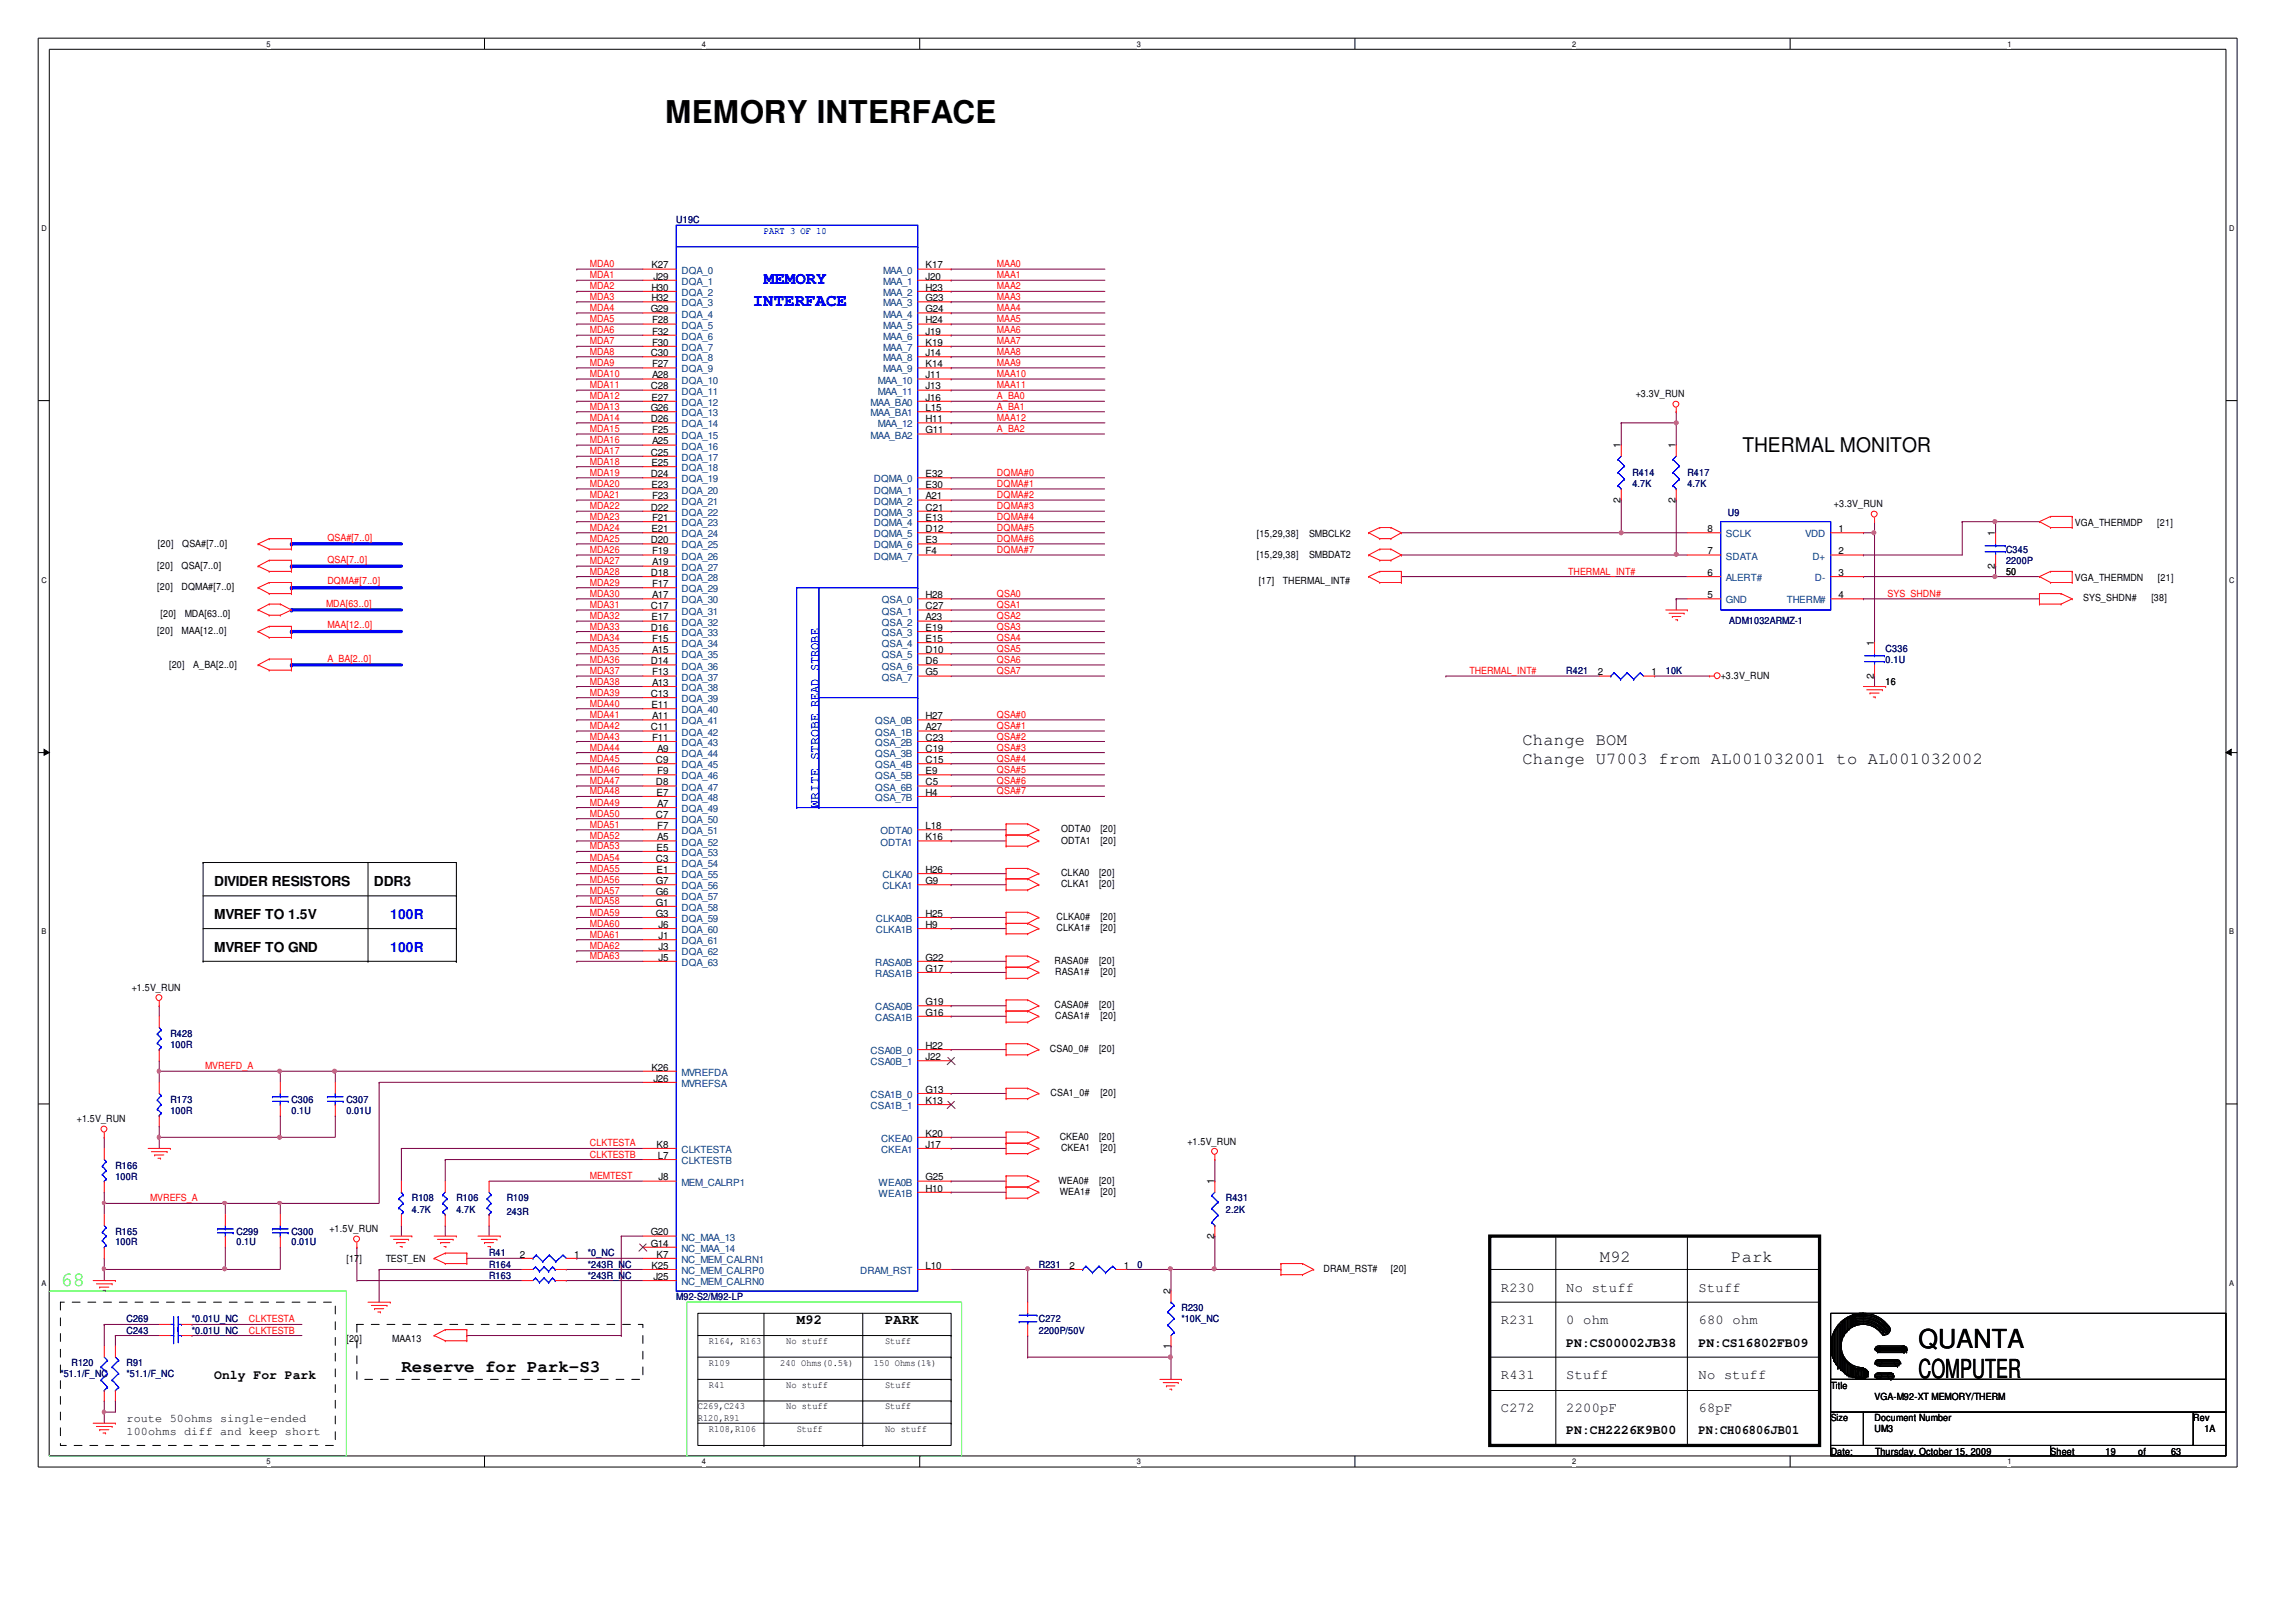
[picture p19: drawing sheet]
<svg xmlns="http://www.w3.org/2000/svg" width="297mm" height="210mm" viewBox="0 0 297 210" stroke-linecap="round" stroke-linejoin="round" font-family="sans-serif">
<defs><g id="words">
<text font-size="4.1" x="86" y="15.9">MEMORY INTERFACE</text>
<g font-size="3.4">
<text x="248.2" y="174.4">QUANTA</text>
<text x="248.2" y="178.3">COMPUTER</text>
</g>
<text font-size="2.6" x="225.4" y="58.5">THERMAL MONITOR</text>
<text font-size="2.6" fill="#0f0" x="7.8" y="166.4">68</text>
<g font-size="2.2" fill="#00f">
<text x="97.4" y="39.6">INTERFACE</text>
<text x="98.8" y="36.7">MEMORY</text>
</g>
<g font-size="2.2">
<text x="197" y="96.5">Change BOM</text>
<text x="197" y="98.9">Change U7003 from AL001032001 to AL001032002</text>
<text x="207" y="163.3">M92</text>
<text x="224" y="163.3">Park</text>
<text x="51.9" y="177.5">Reserve for Park-S3</text>
</g>
<g font-size="1.8">
<text x="27.7" y="118.9">MVREF TO 1.5V</text>
<text x="27.7" y="114.7">DIVIDER RESISTORS</text>
<text x="48.4" y="114.7">DDR3</text>
<text x="27.7" y="123.2">MVREF TO GND</text>
<text x="194.2" y="167.2">R230</text>
<text x="202.6" y="167.2">No stuff</text>
<text x="219.7" y="167.2">Stuff</text>
<text x="103.1" y="171.4">M92</text>
<text x="114.5" y="171.4">PARK</text>
<text x="194.2" y="171.4">R231</text>
<text x="202.6" y="171.4">0 ohm</text>
<text x="219.7" y="171.4">680 ohm</text>
<text x="194.2" y="178.5">R431</text>
<text x="202.6" y="178.5">Stuff</text>
<text x="219.7" y="178.5">No stuff</text>
<text x="194.2" y="182.7">C272</text>
<text x="202.6" y="182.7">2200pF</text>
<text x="219.7" y="182.7">68pF</text>
</g>
<g font-size="1.8" fill="#00f">
<text x="50.5" y="118.9">100R</text>
<text x="50.5" y="123.2">100R</text>
</g>
<text font-size="1.7" fill="#00f" x="105.9" y="104.5" transform="rotate(-90 105.9 104.5)">WRITE STROBE READ STROBE</text>
<g font-size="1.7">
<text x="27.7" y="178.5">Only For Park</text>
<text x="202.6" y="174.3">PN:CS00002JB38</text>
<text x="219.7" y="174.3">PN:CS16802FB09</text>
<text x="202.6" y="185.6">PN:CH2226K9B00</text>
<text x="219.7" y="185.6">PN:CH06806JB01</text>
</g>
<g font-size="1.5">
<text x="16.4" y="184">route 50ohms single-ended</text>
<text x="16.4" y="185.7">100ohms diff and keep short</text>
</g>
<g font-size="1.3" fill="#00007f">
<text x="87.5" y="28.9">U19C</text>
<text x="211.2" y="61.6">R414</text>
<text x="211.2" y="63">4.7K</text>
<text x="218.3" y="61.6">R417</text>
<text x="218.3" y="63">4.7K</text>
<text x="223.5" y="66.7">U9</text>
<text x="259.5" y="71.6">C345</text>
<text x="259.5" y="73">2200P</text>
<text x="223.7" y="80.7">ADM1032ARMZ-1</text>
<text x="202.6" y="87.2">R421</text>
<text x="215.5" y="87.2">10K</text>
<text x="244" y="84.4">C336</text>
<text x="244" y="85.8">0.1U</text>
<text x="22" y="134.1">R428</text>
<text x="22" y="135.6">100R</text>
<text x="22" y="142.7">R173</text>
<text x="37.7" y="142.7">C306</text>
<text x="44.8" y="142.7">C307</text>
<text x="22" y="144.1">100R</text>
<text x="37.7" y="144.1">0.1U</text>
<text x="44.8" y="144.1">0.01U</text>
<text x="14.9" y="151.2">R166</text>
<text x="14.9" y="152.7">100R</text>
<text x="53.3" y="155.5">R108</text>
<text x="59" y="155.5">R106</text>
<text x="65.6" y="155.5">R109</text>
<text x="158.6" y="155.5">R431</text>
<text x="14.9" y="159.8">R165</text>
<text x="14.9" y="161.1">100R</text>
<text x="30.6" y="159.8">C299</text>
<text x="30.6" y="161.1">0.1U</text>
<text x="37.7" y="159.8">C300</text>
<text x="37.7" y="161.1">0.01U</text>
<text x="53.3" y="156.9">4.7K</text>
<text x="59" y="156.9">4.7K</text>
<text x="65.6" y="157.2">243R</text>
<text x="158.6" y="156.9">2.2K</text>
<text x="63.3" y="162.6">R41</text>
<text x="63.3" y="165.5">R163</text>
<text x="63.3" y="164">R164</text>
<text x="76.1" y="165.5">*243R_NC</text>
<text x="76.1" y="164">*243R_NC</text>
<text x="76.1" y="162.6">*0_NC</text>
<text x="134.4" y="164">R231</text>
<text x="147.2" y="164">0</text>
<text x="16.4" y="172.6">C243</text>
<text x="16.4" y="171.1">C269</text>
<text x="24.8" y="172.6">*0.01U_NC</text>
<text x="24.8" y="171.1">*0.01U_NC</text>
<text x="87.5" y="168.3">M92-S2/M92-LP</text>
<text x="134.4" y="171.1">C272</text>
<text x="134.4" y="172.6">2200P/50V</text>
<text x="152.9" y="169.7">R230</text>
<text x="152.9" y="171.1">*10K_NC</text>
<text x="7.8" y="178.3">*51.1/F_NC</text>
<text x="9.3" y="176.8">R120</text>
<text x="16.4" y="176.8">R91</text>
<text x="16.4" y="178.3">*51.1/F_NC</text>
</g>
<g font-size="1.3" fill="#f00">
<text x="76.3" y="34.6">MDA0</text>
<text x="129" y="34.6">MAA0</text>
<text x="76.3" y="36">MDA1</text>
<text x="76.3" y="37.5">MDA2</text>
<text x="76.3" y="38.8">MDA3</text>
<text x="76.3" y="40.2">MDA4</text>
<text x="76.3" y="41.7">MDA5</text>
<text x="129" y="36">MAA1</text>
<text x="129" y="37.5">MAA2</text>
<text x="129" y="38.8">MAA3</text>
<text x="129" y="40.2">MAA4</text>
<text x="129" y="41.7">MAA5</text>
<text x="76.3" y="43.1">MDA6</text>
<text x="76.3" y="44.6">MDA7</text>
<text x="76.3" y="47.4">MDA9</text>
<text x="76.3" y="45.9">MDA8</text>
<text x="129" y="43.1">MAA6</text>
<text x="129" y="44.6">MAA7</text>
<text x="129" y="45.9">MAA8</text>
<text x="129" y="47.4">MAA9</text>
<text x="76.3" y="51.7">MDA12</text>
<text x="76.3" y="53">MDA13</text>
<text x="76.3" y="48.8">MDA10</text>
<text x="76.3" y="50.2">MDA11</text>
<text x="129" y="53">A_BA1</text>
<text x="129" y="51.7">A_BA0</text>
<text x="129" y="48.8">MAA10</text>
<text x="129" y="50.2">MAA11</text>
<text x="76.3" y="54.5">MDA14</text>
<text x="76.3" y="57.3">MDA16</text>
<text x="76.3" y="58.8">MDA17</text>
<text x="76.3" y="55.9">MDA15</text>
<text x="129" y="55.9">A_BA2</text>
<text x="129" y="54.5">MAA12</text>
<text x="76.3" y="61.6">MDA19</text>
<text x="76.3" y="63">MDA20</text>
<text x="76.3" y="64.5">MDA21</text>
<text x="76.3" y="65.9">MDA22</text>
<text x="76.3" y="60.1">MDA18</text>
<text x="129" y="65.9">DQMA#3</text>
<text x="129" y="61.6">DQMA#0</text>
<text x="129" y="63">DQMA#1</text>
<text x="129" y="64.5">DQMA#2</text>
<text x="42.4" y="70">QSA#[7..0]</text>
<text x="76.3" y="71.6">MDA26</text>
<text x="76.3" y="67.3">MDA23</text>
<text x="76.3" y="68.7">MDA24</text>
<text x="76.3" y="70.1">MDA25</text>
<text x="129" y="67.3">DQMA#4</text>
<text x="129" y="71.6">DQMA#7</text>
<text x="129" y="68.7">DQMA#5</text>
<text x="129" y="70.1">DQMA#6</text>
<text x="42.4" y="72.8">QSA[7..0]</text>
<text x="42.4" y="75.6">DQMA#[7..0]</text>
<text x="76.3" y="73">MDA27</text>
<text x="76.3" y="74.4">MDA28</text>
<text x="76.3" y="77.2">MDA30</text>
<text x="76.3" y="75.8">MDA29</text>
<text x="129" y="77.2">QSA0</text>
<text x="202.9" y="74.4">THERMAL_INT#</text>
<text x="244.2" y="77.2">SYS_SHDN#</text>
<text x="42.2" y="78.5">MDA[63..0]</text>
<text x="42.4" y="81.3">MAA[12..0]</text>
<text x="76.3" y="81.5">MDA33</text>
<text x="76.3" y="82.9">MDA34</text>
<text x="76.3" y="78.7">MDA31</text>
<text x="76.3" y="80.1">MDA32</text>
<text x="129" y="82.9">QSA4</text>
<text x="129" y="78.7">QSA1</text>
<text x="129" y="80.1">QSA2</text>
<text x="129" y="81.5">QSA3</text>
<text x="42.4" y="85.6">A_BA[2..0]</text>
<text x="76.3" y="84.4">MDA35</text>
<text x="76.3" y="87.2">MDA37</text>
<text x="76.3" y="88.6">MDA38</text>
<text x="76.3" y="85.8">MDA36</text>
<text x="129" y="85.8">QSA6</text>
<text x="129" y="84.4">QSA5</text>
<text x="129" y="87.2">QSA7</text>
<text x="190.1" y="87.2">THERMAL_INT#</text>
<text x="76.3" y="91.5">MDA40</text>
<text x="76.3" y="92.9">MDA41</text>
<text x="76.3" y="90">MDA39</text>
<text x="76.3" y="94.3">MDA42</text>
<text x="76.3" y="95.7">MDA43</text>
<text x="129" y="94.3">QSA#1</text>
<text x="129" y="95.7">QSA#2</text>
<text x="129" y="92.9">QSA#0</text>
<text x="76.3" y="101.5">MDA47</text>
<text x="76.3" y="97.1">MDA44</text>
<text x="76.3" y="98.6">MDA45</text>
<text x="76.3" y="100">MDA46</text>
<text x="129" y="98.6">QSA#4</text>
<text x="129" y="101.5">QSA#6</text>
<text x="129" y="100">QSA#5</text>
<text x="129" y="97.1">QSA#3</text>
<text x="76.3" y="102.8">MDA48</text>
<text x="76.3" y="104.3">MDA49</text>
<text x="76.3" y="107.1">MDA51</text>
<text x="76.3" y="105.7">MDA50</text>
<text x="129" y="102.8">QSA#7</text>
<text x="76.3" y="111.4">MDA54</text>
<text x="76.3" y="112.8">MDA55</text>
<text x="76.3" y="108.6">MDA52</text>
<text x="76.3" y="109.9">MDA53</text>
<text x="76.3" y="118.5">MDA59</text>
<text x="76.3" y="114.2">MDA56</text>
<text x="76.3" y="119.9">MDA60</text>
<text x="76.3" y="115.7">MDA57</text>
<text x="76.3" y="117">MDA58</text>
<text x="76.3" y="122.8">MDA62</text>
<text x="76.3" y="124.1">MDA63</text>
<text x="76.3" y="121.4">MDA61</text>
<text x="26.5" y="138.4">MVREFD_A</text>
<text x="76.3" y="149.8">CLKTESTB</text>
<text x="76.3" y="148.4">CLKTESTA</text>
<text x="19.4" y="155.5">MVREFS_A</text>
<text x="76.3" y="152.6">MEMTEST</text>
<text x="32.2" y="171.1">CLKTESTA</text>
<text x="32.2" y="172.6">CLKTESTB</text>
</g>
<g font-size="1.3">
<text x="84.3" y="34.7">K27</text>
<text x="119.7" y="34.7">K17</text>
<text x="84.2" y="40.4">G29</text>
<text x="84.3" y="39">H32</text>
<text x="84.3" y="37.6">H30</text>
<text x="84.4" y="41.9">F28</text>
<text x="84.5" y="36.2">J29</text>
<text x="119.7" y="36.2">J20</text>
<text x="119.7" y="37.6">H23</text>
<text x="119.7" y="39">G23</text>
<text x="119.7" y="40.4">G24</text>
<text x="119.7" y="41.9">H24</text>
<text x="84.2" y="46.1">C30</text>
<text x="84.4" y="47.5">F27</text>
<text x="84.4" y="43.3">F32</text>
<text x="84.4" y="44.7">F30</text>
<text x="119.7" y="43.3">J19</text>
<text x="119.7" y="44.7">K19</text>
<text x="119.7" y="47.5">K14</text>
<text x="119.7" y="46.1">J14</text>
<text x="84.2" y="50.4">C28</text>
<text x="84.2" y="53.2">G26</text>
<text x="84.3" y="51.8">E27</text>
<text x="84.4" y="49">A28</text>
<text x="119.7" y="50.4">J13</text>
<text x="119.7" y="49">J11</text>
<text x="119.7" y="53.2">L15</text>
<text x="119.7" y="51.8">J16</text>
<text x="211.6" y="51.3">+3.3V_RUN</text>
<text x="84.2" y="54.6">D26</text>
<text x="84.2" y="59">C25</text>
<text x="84.4" y="57.5">A25</text>
<text x="84.4" y="56.1">F25</text>
<text x="119.7" y="54.6">H11</text>
<text x="119.7" y="56.1">G11</text>
<text x="209.7" y="58" transform="rotate(-90 209.7 58)">1</text>
<text x="216.8" y="58" transform="rotate(-90 216.8 58)">1</text>
<text x="84.2" y="61.8">D24</text>
<text x="84.3" y="60.3">E25</text>
<text x="84.3" y="63.2">E23</text>
<text x="84.4" y="64.6">F23</text>
<text x="119.7" y="63.2">E30</text>
<text x="119.7" y="61.8">E32</text>
<text x="119.7" y="64.6">A21</text>
<text x="209.7" y="65.1" transform="rotate(-90 209.7 65.1)">2</text>
<text x="216.8" y="65.1" transform="rotate(-90 216.8 65.1)">2</text>
<text x="237.3" y="65.6">+3.3V_RUN</text>
<text x="20.4" y="70.7">[20]</text>
<text x="23.6" y="70.7">QSA#[7..0]</text>
<text x="84.2" y="66.1">D22</text>
<text x="84.2" y="70.3">D20</text>
<text x="84.3" y="68.9">E21</text>
<text x="84.4" y="67.4">F21</text>
<text x="84.4" y="71.7">F19</text>
<text x="119.7" y="67.4">E13</text>
<text x="119.7" y="66.1">C21</text>
<text x="119.7" y="68.9">D12</text>
<text x="119.7" y="70.3">E3</text>
<text x="119.7" y="71.7">F4</text>
<text x="162.6" y="69.5">[15,29,38]</text>
<text x="169.4" y="69.5">SMBCLK2</text>
<text x="220.9" y="71.7">7</text>
<text x="220.9" y="68.9">8</text>
<text x="237.9" y="68.9">1</text>
<text x="237.9" y="71.7">2</text>
<text x="258.1" y="69.4" transform="rotate(-90 258.1 69.4)">1</text>
<text x="268.4" y="68">VGA_THERMDP</text>
<text x="279.1" y="68">[21]</text>
<text x="20.3" y="73.6">[20]</text>
<text x="20.3" y="76.4">[20]</text>
<text x="23.5" y="73.6">QSA[7..0]</text>
<text x="23.5" y="76.4">DQMA#[7..0]</text>
<text x="84.2" y="74.5">D18</text>
<text x="84.4" y="73.2">A19</text>
<text x="84.4" y="77.4">A17</text>
<text x="84.4" y="76">F17</text>
<text x="119.7" y="77.4">H28</text>
<text x="162.6" y="72.2">[15,29,38]</text>
<text x="162.8" y="75.6">[17]</text>
<text x="166" y="75.6">THERMAL_INT#</text>
<text x="169.4" y="72.2">SMBDAT2</text>
<text x="220.9" y="77.4">5</text>
<text x="220.9" y="74.5">6</text>
<text x="237.9" y="74.5">3</text>
<text x="237.9" y="77.4">4</text>
<text x="258.1" y="73.6" transform="rotate(-90 258.1 73.6)">2</text>
<text x="259.5" y="74.5">50</text>
<text x="268.4" y="75.1">VGA_THERMDN</text>
<text x="269.5" y="77.8">SYS_SHDN#</text>
<text x="278.3" y="77.8">[38]</text>
<text x="279.2" y="75.1">[21]</text>
<text x="20.3" y="82.1">[20]</text>
<text x="20.8" y="79.8">[20]</text>
<text x="23.5" y="82.1">MAA[12..0]</text>
<text x="23.9" y="79.8">MDA[63..0]</text>
<text x="84.2" y="78.9">C17</text>
<text x="84.2" y="81.6">D16</text>
<text x="84.3" y="80.3">E17</text>
<text x="84.4" y="83.1">F15</text>
<text x="119.7" y="83.1">E15</text>
<text x="119.7" y="81.6">E19</text>
<text x="119.7" y="80.3">A23</text>
<text x="119.7" y="78.9">C27</text>
<text x="242.4" y="83.6" transform="rotate(-90 242.4 83.6)">1</text>
<text x="21.9" y="86.4">[20]</text>
<text x="25" y="86.4">A_BA[2..0]</text>
<text x="84.2" y="86">D14</text>
<text x="84.4" y="84.5">A15</text>
<text x="84.4" y="87.4">F13</text>
<text x="84.4" y="88.8">A13</text>
<text x="119.7" y="87.4">G5</text>
<text x="119.7" y="86">D6</text>
<text x="119.7" y="84.5">D10</text>
<text x="206.7" y="87.4">2</text>
<text x="213.6" y="87.4">1</text>
<text x="222.6" y="87.8">+3.3V_RUN</text>
<text x="242.4" y="87.8" transform="rotate(-90 242.4 87.8)">2</text>
<text x="244" y="88.7">16</text>
<text x="84.2" y="90.2">C13</text>
<text x="84.2" y="94.5">C11</text>
<text x="84.3" y="91.6">E11</text>
<text x="84.4" y="93.1">A11</text>
<text x="84.4" y="95.9">F11</text>
<text x="119.7" y="93.1">H27</text>
<text x="119.7" y="94.5">A27</text>
<text x="119.7" y="95.9">C23</text>
<text x="84.9" y="98.7">C9</text>
<text x="84.9" y="101.6">D8</text>
<text x="85" y="97.3">A9</text>
<text x="85" y="100.2">F9</text>
<text x="119.7" y="97.3">C19</text>
<text x="119.7" y="98.7">C15</text>
<text x="119.7" y="100.2">E9</text>
<text x="119.7" y="101.6">C5</text>
<text x="84.9" y="105.9">C7</text>
<text x="84.9" y="103">E7</text>
<text x="85" y="104.4">A7</text>
<text x="85" y="107.3">F7</text>
<text x="119.7" y="107.3">L18</text>
<text x="119.7" y="103">H4</text>
<text x="137.3" y="107.7">ODTA0</text>
<text x="142.4" y="107.7">[20]</text>
<text x="84.9" y="111.5">C3</text>
<text x="84.9" y="110.1">E5</text>
<text x="84.9" y="113">E1</text>
<text x="85" y="108.7">A5</text>
<text x="119.7" y="108.7">K16</text>
<text x="119.7" y="113">H26</text>
<text x="137.3" y="113.4">CLKA0</text>
<text x="137.3" y="109.2">ODTA1</text>
<text x="142.2" y="113.4">[20]</text>
<text x="142.4" y="109.2">[20]</text>
<text x="84.9" y="114.4">G7</text>
<text x="84.9" y="115.9">G6</text>
<text x="84.9" y="117.2">G1</text>
<text x="84.9" y="118.6">G3</text>
<text x="119.7" y="118.6">H25</text>
<text x="119.7" y="114.4">G9</text>
<text x="136.7" y="119.1">CLKA0#</text>
<text x="137.3" y="114.8">CLKA1</text>
<text x="142.2" y="114.8">[20]</text>
<text x="142.4" y="119.1">[20]</text>
<text x="85.2" y="120.1">J6</text>
<text x="85.2" y="121.5">J1</text>
<text x="85.2" y="123">J3</text>
<text x="85.2" y="124.3">J5</text>
<text x="119.7" y="120.1">H9</text>
<text x="119.7" y="124.3">G22</text>
<text x="119.7" y="125.8">G17</text>
<text x="136.4" y="124.7">RASA0#</text>
<text x="136.7" y="120.5">CLKA1#</text>
<text x="142.2" y="124.7">[20]</text>
<text x="142.4" y="120.5">[20]</text>
<text x="17" y="128.2">+1.5V_RUN</text>
<text x="119.7" y="130.1">G19</text>
<text x="119.7" y="131.4">G16</text>
<text x="136.4" y="130.5">CASA0#</text>
<text x="136.5" y="126.2">RASA1#</text>
<text x="136.5" y="131.9">CASA1#</text>
<text x="142.2" y="130.5">[20]</text>
<text x="142.4" y="126.2">[20]</text>
<text x="142.4" y="131.9">[20]</text>
<text x="119.7" y="135.7">H22</text>
<text x="119.7" y="137.2">J22</text>
<text x="135.8" y="136.2">CSA0_0#</text>
<text x="142.2" y="136.2">[20]</text>
<text x="84.3" y="138.5">K26</text>
<text x="84.5" y="140">J26</text>
<text x="119.7" y="142.9">K13</text>
<text x="119.7" y="141.4">G13</text>
<text x="135.9" y="141.8">CSA1_0#</text>
<text x="142.4" y="141.8">[20]</text>
<text x="9.9" y="145.2">+1.5V_RUN</text>
<text x="84.9" y="148.5">K8</text>
<text x="85.1" y="150">L7</text>
<text x="119.7" y="147.1">K20</text>
<text x="119.7" y="148.5">J17</text>
<text x="137.1" y="147.5">CKEA0</text>
<text x="137.3" y="149">CKEA1</text>
<text x="142.2" y="147.5">[20]</text>
<text x="142.4" y="149">[20]</text>
<text x="153.6" y="148.1">+1.5V_RUN</text>
<text x="85.2" y="152.8">J8</text>
<text x="119.7" y="152.8">G25</text>
<text x="119.7" y="154.2">H10</text>
<text x="136.9" y="153.2">WEA0#</text>
<text x="137.1" y="154.6">WEA1#</text>
<text x="142.2" y="153.2">[20]</text>
<text x="142.4" y="154.6">[20]</text>
<text x="157.1" y="153.3" transform="rotate(-90 157.1 153.3)">1</text>
<text x="42.6" y="159.5">+1.5V_RUN</text>
<text x="84.2" y="161.3">G14</text>
<text x="84.2" y="159.9">G20</text>
<text x="157.1" y="160.4" transform="rotate(-90 157.1 160.4)">2</text>
<text x="44.8" y="163.4">[17</text>
<text x="46.5" y="163.4">]</text>
<text x="49.9" y="163.4">TEST_EN</text>
<text x="67.3" y="162.8">2</text>
<text x="74.3" y="162.8">1</text>
<text x="84.3" y="164.2">K25</text>
<text x="84.5" y="165.6">J25</text>
<text x="84.9" y="162.8">K7</text>
<text x="119.7" y="164.2">L10</text>
<text x="138.4" y="164.2">2</text>
<text x="145.4" y="164.2">1</text>
<text x="151.4" y="167.5" transform="rotate(-90 151.4 167.5)">2</text>
<text x="171.2" y="164.6">DRAM_RST#</text>
<text x="179.9" y="164.6">[20]</text>
<text x="44.8" y="173.7">[</text>
<text x="45.2" y="173.7">20</text>
<text x="46.5" y="173.7">]</text>
<text x="50.7" y="173.7">MAA13</text>
<text x="91.7" y="173.9">R164, R163</text>
<text x="101.7" y="173.9">No stuff</text>
<text x="114.5" y="173.9">Stuff</text>
<text x="91.7" y="179.6">R41</text>
<text x="91.7" y="176.7">R109</text>
<text x="101" y="176.7">240 Ohms(0.5%)</text>
<text x="101.7" y="179.6">No stuff</text>
<text x="113.1" y="176.7">150 Ohms(1%)</text>
<text x="114.5" y="179.6">Stuff</text>
<text x="151.4" y="174.6" transform="rotate(-90 151.4 174.6)">1</text>
<text x="236.8" y="179.7">Title</text>
<text x="90.3" y="182.4">C269,C243</text>
<text x="90.3" y="183.8">R120,R91</text>
<text x="91.7" y="185.3">R108,R106</text>
<text x="101.7" y="182.4">No stuff</text>
<text x="103.1" y="185.3">Stuff</text>
<text x="114.5" y="182.4">Stuff</text>
<text x="114.5" y="185.3">No stuff</text>
<text x="236.8" y="183.9">Size</text>
<text x="242.5" y="181.1">VGA-M92-XT MEMORY/THERM</text>
<text x="242.5" y="183.9">Document Number</text>
<text x="242.5" y="185.4">UM3</text>
<text x="283.7" y="183.9">Rev</text>
<text x="285.2" y="185.4">1A</text>
<text x="236.8" y="188.2">Date:</text>
<text x="242.6" y="188.2">Thursday, October 15, 2009</text>
<text x="265.3" y="188.2">Sheet</text>
<text x="272.4" y="188.2">19</text>
<text x="276.6" y="188.2">of</text>
<text x="280.9" y="188.2">63</text>
</g>
<g font-size="1.3" fill="#003f7f">
<text x="88.2" y="35.4">DQA_0</text>
<text x="114.2" y="35.4">MAA_0</text>
<text x="88.2" y="36.9">DQA_1</text>
<text x="88.2" y="39.7">DQA_3</text>
<text x="88.2" y="38.3">DQA_2</text>
<text x="88.2" y="41.1">DQA_4</text>
<text x="114.2" y="36.9">MAA_1</text>
<text x="114.2" y="38.3">MAA_2</text>
<text x="114.2" y="39.7">MAA_3</text>
<text x="114.2" y="41.1">MAA_4</text>
<text x="88.2" y="44">DQA_6</text>
<text x="88.2" y="45.4">DQA_7</text>
<text x="88.2" y="42.5">DQA_5</text>
<text x="88.2" y="46.8">DQA_8</text>
<text x="114.2" y="42.5">MAA_5</text>
<text x="114.2" y="44">MAA_6</text>
<text x="114.2" y="45.4">MAA_7</text>
<text x="114.2" y="46.8">MAA_8</text>
<text x="88.2" y="51.1">DQA_11</text>
<text x="88.2" y="48.2">DQA_9</text>
<text x="88.2" y="53.9">DQA_13</text>
<text x="88.2" y="49.6">DQA_10</text>
<text x="88.2" y="52.5">DQA_12</text>
<text x="112.6" y="53.9">MAA_BA1</text>
<text x="112.6" y="52.5">MAA_BA0</text>
<text x="113.6" y="51.1">MAA_11</text>
<text x="113.6" y="49.6">MAA_10</text>
<text x="114.2" y="48.2">MAA_9</text>
<text x="88.2" y="55.3">DQA_14</text>
<text x="88.2" y="58.2">DQA_16</text>
<text x="88.2" y="59.6">DQA_17</text>
<text x="88.2" y="56.8">DQA_15</text>
<text x="112.6" y="56.8">MAA_BA2</text>
<text x="113.6" y="55.3">MAA_12</text>
<text x="88.2" y="61">DQA_18</text>
<text x="88.2" y="62.4">DQA_19</text>
<text x="88.2" y="63.9">DQA_20</text>
<text x="88.2" y="65.3">DQA_21</text>
<text x="113.1" y="63.9">DQMA_1</text>
<text x="113.1" y="62.4">DQMA_0</text>
<text x="113.1" y="65.3">DQMA_2</text>
<text x="88.2" y="66.7">DQA_22</text>
<text x="88.2" y="68.1">DQA_23</text>
<text x="88.2" y="71">DQA_25</text>
<text x="88.2" y="69.5">DQA_24</text>
<text x="113.1" y="68.1">DQMA_4</text>
<text x="113.1" y="66.7">DQMA_3</text>
<text x="113.1" y="69.5">DQMA_5</text>
<text x="113.1" y="71">DQMA_6</text>
<text x="223.3" y="69.5">SCLK</text>
<text x="233.5" y="69.5">VDD</text>
<text x="88.2" y="73.9">DQA_27</text>
<text x="88.2" y="75.2">DQA_28</text>
<text x="88.2" y="76.7">DQA_29</text>
<text x="88.2" y="72.4">DQA_26</text>
<text x="113.1" y="72.4">DQMA_7</text>
<text x="223.3" y="75.2">ALERT#</text>
<text x="223.3" y="72.4">SDATA</text>
<text x="234.5" y="72.4">D+</text>
<text x="234.8" y="75.2">D-</text>
<text x="88.2" y="78.1">DQA_30</text>
<text x="88.2" y="79.5">DQA_31</text>
<text x="88.2" y="81">DQA_32</text>
<text x="88.2" y="82.3">DQA_33</text>
<text x="88.2" y="83.8">DQA_34</text>
<text x="114.1" y="83.8">QSA_4</text>
<text x="114.1" y="82.3">QSA_3</text>
<text x="114.1" y="81">QSA_2</text>
<text x="114.1" y="79.5">QSA_1</text>
<text x="114.1" y="78.1">QSA_0</text>
<text x="223.3" y="78.1">GND</text>
<text x="231.2" y="78.1">THERM#</text>
<text x="88.2" y="85.2">DQA_35</text>
<text x="88.2" y="86.6">DQA_36</text>
<text x="88.2" y="88.1">DQA_37</text>
<text x="88.2" y="89.4">DQA_38</text>
<text x="114.1" y="88.1">QSA_7</text>
<text x="114.1" y="86.6">QSA_6</text>
<text x="114.1" y="85.2">QSA_5</text>
<text x="88.2" y="90.9">DQA_39</text>
<text x="88.2" y="92.3">DQA_40</text>
<text x="88.2" y="93.8">DQA_41</text>
<text x="88.2" y="95.2">DQA_42</text>
<text x="113.2" y="93.8">QSA_0B</text>
<text x="113.2" y="95.2">QSA_1B</text>
<text x="88.2" y="96.5">DQA_43</text>
<text x="88.2" y="98">DQA_44</text>
<text x="88.2" y="99.4">DQA_45</text>
<text x="88.2" y="100.9">DQA_46</text>
<text x="113.2" y="96.5">QSA_2B</text>
<text x="113.2" y="98">QSA_3B</text>
<text x="113.2" y="99.4">QSA_4B</text>
<text x="113.2" y="100.9">QSA_5B</text>
<text x="88.2" y="102.3">DQA_47</text>
<text x="88.2" y="103.7">DQA_48</text>
<text x="88.2" y="105.1">DQA_49</text>
<text x="88.2" y="106.5">DQA_50</text>
<text x="88.2" y="108">DQA_51</text>
<text x="113.2" y="102.3">QSA_6B</text>
<text x="113.2" y="103.7">QSA_7B</text>
<text x="113.9" y="108">ODTA0</text>
<text x="88.2" y="109.4">DQA_52</text>
<text x="88.2" y="110.8">DQA_53</text>
<text x="88.2" y="112.2">DQA_54</text>
<text x="88.2" y="113.7">DQA_55</text>
<text x="113.9" y="109.4">ODTA1</text>
<text x="114.2" y="113.7">CLKA0</text>
<text x="88.2" y="115.1">DQA_56</text>
<text x="88.2" y="116.5">DQA_57</text>
<text x="88.2" y="117.9">DQA_58</text>
<text x="88.2" y="119.3">DQA_59</text>
<text x="113.3" y="119.3">CLKA0B</text>
<text x="114.2" y="115.1">CLKA1</text>
<text x="88.2" y="120.8">DQA_60</text>
<text x="88.2" y="122.2">DQA_61</text>
<text x="88.2" y="123.6">DQA_62</text>
<text x="88.2" y="125">DQA_63</text>
<text x="113.2" y="125">RASA0B</text>
<text x="113.3" y="120.8">CLKA1B</text>
<text x="113.2" y="130.8">CASA0B</text>
<text x="113.2" y="126.4">RASA1B</text>
<text x="112.6" y="136.4">CSA0B_0</text>
<text x="112.6" y="137.9">CSA0B_1</text>
<text x="113.2" y="132.1">CASA1B</text>
<text x="88.2" y="139.2">MVREFDA</text>
<text x="88.2" y="140.7">MVREFSA</text>
<text x="112.6" y="143.5">CSA1B_1</text>
<text x="112.6" y="142.1">CSA1B_0</text>
<text x="88.2" y="149.2">CLKTESTA</text>
<text x="114" y="147.8">CKEA0</text>
<text x="114" y="149.2">CKEA1</text>
<text x="88.2" y="150.7">CLKTESTB</text>
<text x="88.2" y="153.4">MEM_CALRP1</text>
<text x="113.7" y="153.4">WEA0B</text>
<text x="113.7" y="154.9">WEA1B</text>
<text x="88.2" y="162">NC_MAA_14</text>
<text x="88.2" y="160.6">NC_MAA_13</text>
<text x="88.2" y="164.9">NC_MEM_CALRP0</text>
<text x="88.2" y="163.4">NC_MEM_CALRN1</text>
<text x="88.2" y="166.3">NC_MEM_CALRN0</text>
<text x="111.3" y="164.9">DRAM_RST</text>
</g>
<text font-size="1.3" fill="#00f" x="98.8" y="30.3">PART 3 OF 10</text>
<g font-size="1">
<text x="34.5" y="6">5</text>
<text x="90.8" y="6">4</text>
<text x="147.1" y="6">3</text>
<text x="203.4" y="6">2</text>
<text x="259.7" y="6">1</text>
<text x="5.4" y="29.9">D</text>
<text x="288.4" y="29.9">D</text>
<text x="5.4" y="75.4">C</text>
<text x="288.4" y="75.4">C</text>
<text x="5.4" y="120.9">B</text>
<text x="288.4" y="120.9">B</text>
<text x="5.4" y="166.4">A</text>
<text x="288.4" y="166.4">A</text>
<text x="34.5" y="189.5">5</text>
<text x="90.8" y="189.5">4</text>
<text x="147.1" y="189.5">3</text>
<text x="203.4" y="189.5">2</text>
<text x="259.7" y="189.5">1</text>
</g>
</g></defs>
<path d="M4.9 4.9h284.5v185h-284.5zM6.4 6.4h281.6v182h-281.6z" fill="none" stroke="#000" stroke-width=".13"/>
<g fill="#fff">
<path d="M34.5 5.2h.5v1.1h-.5z"/>
<path d="M34.5 188.7h.5v1.1h-.5z"/>
</g>
<path d="M62.7 4.9v1.5M62.7 188.4v1.5" fill="none" stroke="#000" stroke-width=".13"/>
<g fill="#fff">
<path d="M90.8 5.2h.5v1.1h-.5z"/>
<path d="M90.8 188.7h.5v1.1h-.5z"/>
</g>
<path d="M119 4.9v1.5M119 188.4v1.5" fill="none" stroke="#000" stroke-width=".13"/>
<g fill="#fff">
<path d="M147.1 5.2h.5v1.1h-.5z"/>
<path d="M147.1 188.7h.5v1.1h-.5z"/>
</g>
<path d="M175.3 4.9v1.5M175.3 188.4v1.5" fill="none" stroke="#000" stroke-width=".13"/>
<g fill="#fff">
<path d="M203.4 5.2h.5v1.1h-.5z"/>
<path d="M203.4 188.7h.5v1.1h-.5z"/>
</g>
<path d="M231.6 4.9v1.5M231.6 188.4v1.5" fill="none" stroke="#000" stroke-width=".13"/>
<g fill="#fff">
<path d="M259.7 5.2h.5v1.1h-.5z"/>
<path d="M259.7 188.7h.5v1.1h-.5z"/>
<path d="M5.4 29.1h.6v1.1h-.6z"/>
<path d="M288.4 29.1h.6v1.1h-.6z"/>
<path d="M5.4 74.5h.6v1.1h-.6z"/>
<path d="M288.4 74.5h.6v1.1h-.6z"/>
</g>
<path d="M4.9 51.8h1.5M288 51.8h1.4" fill="none" stroke="#000" stroke-width=".13"/>
<g fill="#fff">
<path d="M5.4 120.1h.6v1.1h-.6z"/>
<path d="M288.4 120.1h.6v1.1h-.6z"/>
</g>
<path d="M4.9 97.4h1.5M5.7 97l.7 .4-.7 .3zM288 97.4l.7-.4v.7zM288 97.4h1.4" fill="none" stroke="#000" stroke-width=".13"/>
<path d="M5.7 97l.7 .4-.7 .3zM288 97.4l.7-.4v.7z" fill="#000"/>
<g fill="#fff">
<path d="M5.4 165.6h.6v1.1h-.6z"/>
<path d="M288.4 165.6h.6v1.1h-.6z"/>
</g>
<path d="M4.9 142.9h1.5M288 142.9h1.4" fill="none" stroke="#000" stroke-width=".13"/>
<g fill="none" stroke="#7f003f" stroke-width=".13">
<path d="M123 53.3h.1M123 56.2h.1M123 51.9h.1M123 53.3h19.9M123 56.2h19.9M123 51.9h19.9M123 78.9h.1M123 77.5h.1M123 66.2h.1M123 67.5h.1M123 61.8h.1M123 63.3h.1"/>
<path d="M123 71.8h.1M123 64.7h.1M123 68.9h.1M123 70.4h.1M123 78.9h19.9M123 77.5h19.9M123 66.2h19.9M123 67.5h19.9M123 61.8h19.9M123 63.3h19.9M123 71.8h19.9M123 64.7h19.9"/>
<path d="M123 68.9h19.9M123 70.4h19.9M123 83.2h.1M123 86h.1M123 84.6h.1M123 80.4h.1M123 87.5h.1M123 81.7h.1M123 98.8h.1M123 94.6h.1M123 96h.1M123 93.2h.1"/>
<path d="M123 97.4h.1M123 83.2h19.9M123 86h19.9M123 84.6h19.9M123 80.4h19.9M123 87.5h19.9M123 81.7h19.9M123 98.8h19.9M123 94.6h19.9M123 96h19.9M123 93.2h19.9M123 97.4h19.9"/>
<path d="M123 101.7h.1M123 100.3h.1M123 103.1h.1M123 101.7h19.9M123 100.3h19.9M123 103.1h19.9M20.6 137.3h.1M20.6 137.3v1.3M36.3 138.6h.1M36.3 138.6v1.5M36.3 138.6h7.1M20.6 147.2h.1"/>
<path d="M20.6 147.2v1.4M36.3 144.4h.1M36.3 144.4v2.8M49.1 140.1h.1M49.1 140.1h34.1M57.6 158.6h.1M57.6 158.6v1.4M46.2 165.7h.1M46.2 161.4h.1M46.2 165.7h21.3M46.2 161.4v4.3"/>
</g>
<path d="M36 138.4h.3l.1 .2-.2 .3-.2-.1-.1-.2z" fill-rule="evenodd" fill="#f0f"/>
<path d="M36 138.4h.3l.1 .2-.2 .3-.2-.1-.1-.2z" fill="none" stroke="#f0f" stroke-width=".13"/>
<path d="M20.6 138.6h.1M20.6 138.6v1.5M43.4 138.6h.1M43.4 138.6v1.5M36.3 147.2h.1M36.3 147.2h7.1" fill="none" stroke="#7f003f" stroke-width=".13"/>
<path d="M20.4 138.4h.3l.1 .2-.3 .3-.2-.3z" fill-rule="evenodd" fill="#f0f"/>
<path d="M20.4 138.4h.3l.1 .2-.3 .3-.2-.3z" fill="none" stroke="#f0f" stroke-width=".13"/>
<path d="M20.6 138.6h.1M20.6 138.6h15.7M20.6 147.2h.1M20.6 147.2h15.7" fill="none" stroke="#7f003f" stroke-width=".13"/>
<path d="M36 147h.3l.1 .2-.2 .2-.2-.1-.1-.1z" fill-rule="evenodd" fill="#f0f"/>
<path d="M36 147h.3l.1 .2-.2 .2-.2-.1-.1-.1z" fill="none" stroke="#f0f" stroke-width=".13"/>
<path d="M20.4 147h.3l.1 .2-.3 .2-.2-.2z" fill-rule="evenodd" fill="#f0f"/>
<path d="M20.4 147h.3l.1 .2-.3 .2-.2-.2z" fill="none" stroke="#f0f" stroke-width=".13"/>
<path d="M20.6 130.2h.1M20.6 130.2v1.3M43.4 138.6h.1M43.4 138.6h39.8M20.6 145.7h.1M20.6 145.7v1.5M43.4 144.4h.1M43.4 144.4v2.8" fill="none" stroke="#7f003f" stroke-width=".13"/>
<path d="M43.2 138.4h.3v.2l-.2 .3-.2-.1-.1-.2z" fill-rule="evenodd" fill="#f0f"/>
<path d="M43.2 138.4h.3v.2l-.2 .3-.2-.1-.1-.2z" fill="none" stroke="#f0f" stroke-width=".13"/>
<path d="M36.3 155.7h.1M36.3 155.7h12.8" fill="none" stroke="#7f003f" stroke-width=".13"/>
<path d="M36 155.5h.2l.2 .1-.2 .3-.2-.1z" fill-rule="evenodd" fill="#f0f"/>
<path d="M36 155.5h.2l.2 .1-.2 .3-.2-.1z" fill="none" stroke="#f0f" stroke-width=".13"/>
<path d="M13.5 147.2h.1M13.5 155.7h.1M13.5 147.2v1.4M13.5 155.7v1.5M29.2 155.7h.1M29.2 155.7v1.5M13.5 164.3h.1M13.5 164.3v1.4M29.2 161.4h.1M29.2 161.4v2.9" fill="none" stroke="#7f003f" stroke-width=".13"/>
<path d="M13.3 155.5h.3l.1 .1-.1 .2-.2 .1-.1-.1z" fill-rule="evenodd" fill="#f0f"/>
<path d="M13.3 155.5h.3l.1 .1-.1 .2-.2 .1-.1-.1z" fill="none" stroke="#f0f" stroke-width=".13"/>
<path d="M13.5 154.3h.1M13.5 154.3v1.4M36.3 155.7h.1M36.3 155.7v1.5M13.5 162.8h.1M13.5 164.3h.1M13.5 162.8v1.5M13.5 164.3h15.7" fill="none" stroke="#7f003f" stroke-width=".13"/>
<path d="M28.8 164.1l.3-.2 .1 .1 .1 .2-.2 .3-.2-.1z" fill-rule="evenodd" fill="#f0f"/>
<path d="M28.8 164.1l.3-.2 .1 .1 .1 .2-.2 .3-.2-.1z" fill="none" stroke="#f0f" stroke-width=".13"/>
<path d="M13.3 164h.3l.1 .2-.3 .3-.2-.3z" fill-rule="evenodd" fill="#f0f"/>
<path d="M13.3 164h.3l.1 .2-.3 .3-.2-.3z" fill="none" stroke="#f0f" stroke-width=".13"/>
<path d="M13.5 155.7h.1M13.5 155.7h22.8M29.2 155.7h.1" fill="none" stroke="#7f003f" stroke-width=".13"/>
<path d="M28.9 155.5h.2l.2 .1-.2 .3-.2-.1z" fill-rule="evenodd" fill="#f0f"/>
<path d="M28.9 155.5h.2l.2 .1-.2 .3-.2-.1z" fill="none" stroke="#f0f" stroke-width=".13"/>
<g fill="none" stroke="#7f003f" stroke-width=".13">
<path d="M49.1 140.1h.1M49.1 140.1v15.6M51.9 158.6h.1M51.9 148.6h.1M51.9 148.6v4.3M51.9 158.6v1.4M51.9 148.6h31.3M57.6 150.1h.1M57.6 150.1h25.6M57.6 150.1v2.8M63.3 152.9h.1M63.3 158.6h.1"/>
<path d="M63.3 152.9h19.9M63.3 158.6v1.4M29.2 164.3h.1M36.3 161.4h.1M36.3 161.4v2.9h-7.1M49.1 164.3h.1M49.1 164.3h18.4M49.1 164.3v4.2M73.3 164.3h.1M73.3 165.7h.1M73.3 164.3h9.9M73.3 165.7h9.9"/>
</g>
<path d="M37.7 86h14.2" fill="none" stroke="#00f" stroke-width=".42"/>
<circle cx="37.7" cy="86" r=".21" fill="#00f"/>
<path d="M37.7 73.3h14.2" fill="none" stroke="#00f" stroke-width=".42"/>
<circle cx="37.7" cy="73.3" r=".21" fill="#00f"/>
<path d="M37.7 78.9h14.2" fill="none" stroke="#00f" stroke-width=".42"/>
<circle cx="37.7" cy="78.9" r=".21" fill="#00f"/>
<path d="M37.7 76.1h14.2" fill="none" stroke="#00f" stroke-width=".42"/>
<circle cx="37.7" cy="76.1" r=".21" fill="#00f"/>
<path d="M37.7 70.4h14.2" fill="none" stroke="#00f" stroke-width=".42"/>
<circle cx="37.7" cy="70.4" r=".21" fill="#00f"/>
<path d="M37.7 81.7h14.2" fill="none" stroke="#00f" stroke-width=".42"/>
<circle cx="37.7" cy="81.7" r=".21" fill="#00f"/>
<g fill="none" stroke="#7f003f" stroke-width=".13">
<path d="M209.7 54.7h.1M209.7 54.7v2.9M209.7 54.7h7.2M216.9 54.7h.1M216.9 54.7v2.9M181.3 68.9h.1M181.3 71.8h.1M181.3 71.8h37M181.3 68.9h28.4M216.9 71.8h.1M214.1 87.5h.1M214.1 87.5h7.1"/>
<path d="M123 113.1h.1M123 114.5h.1M123 118.7h.1M123 113.1h7.2M123 114.5h7.2M123 118.7h7.2M123 120.2h.1M123 125.8h.1M123 124.4h.1M123 131.5h.1M123 130.2h.1M123 135.8h.1"/>
<path d="M123 120.2h7.2M123 125.8h7.2M123 124.4h7.2M123 131.5h7.2M123 130.2h7.2M123 135.8h7.2M123 141.5h.1M123 148.6h.1M123 147.2h.1M123 154.3h.1M123 152.9h.1M123 141.5h7.2"/>
<path d="M123 148.6h7.2M123 147.2h7.2M123 154.3h7.2M123 152.9h7.2"/>
</g>
<path d="M216.6 54.6l.3-.1h.1l.1 .2-.2 .3-.2-.1z" fill-rule="evenodd" fill="#f0f"/>
<path d="M216.6 54.6l.3-.1h.1l.1 .2-.2 .3-.2-.1z" fill="none" stroke="#f0f" stroke-width=".13"/>
<path d="M209.7 64.7h.1M209.7 64.7v4.2" fill="none" stroke="#7f003f" stroke-width=".13"/>
<path d="M209.5 68.8l.2-.1 .2 .1 .1 .1-.3 .3-.1-.1z" fill-rule="evenodd" fill="#f0f"/>
<path d="M209.5 68.8l.2-.1 .2 .1 .1 .1-.3 .3-.1-.1z" fill="none" stroke="#f0f" stroke-width=".13"/>
<path d="M216.9 77.5h.1M216.9 77.5h1.4M216.9 77.5v1.4M242.5 67.5h.1M242.5 67.5v1.4M258.2 67.5h.1M258.2 67.5h5.6" fill="none" stroke="#7f003f" stroke-width=".13"/>
<path d="M257.9 67.4l.2-.1h.2v.2l-.2 .3-.2-.1z" fill-rule="evenodd" fill="#f0f"/>
<path d="M257.9 67.4l.2-.1h.2v.2l-.2 .3-.2-.1z" fill="none" stroke="#f0f" stroke-width=".13"/>
<path d="M241.1 68.9h.1M241.1 68.9h1.4" fill="none" stroke="#7f003f" stroke-width=".13"/>
<path d="M242.2 68.8l.2-.1 .2 .1 .1 .1-.3 .3-.2-.1z" fill-rule="evenodd" fill="#f0f"/>
<path d="M242.2 68.8l.2-.1 .2 .1 .1 .1-.3 .3-.2-.1z" fill="none" stroke="#f0f" stroke-width=".13"/>
<path d="M216.9 64.7h.1M216.9 64.7v7.1" fill="none" stroke="#7f003f" stroke-width=".13"/>
<path d="M216.6 71.6l.3-.1 .1 .1 .1 .1-.2 .3-.2-.1z" fill-rule="evenodd" fill="#f0f"/>
<path d="M216.6 71.6l.3-.1 .1 .1 .1 .1-.2 .3-.2-.1z" fill="none" stroke="#f0f" stroke-width=".13"/>
<g fill="none" stroke="#7f003f" stroke-width=".13">
<path d="M216.9 53.3h.1M216.9 53.3v1.4M181.3 74.6h.1M181.3 74.6h37M209.7 68.9h.1M209.7 68.9h8.6M241.1 71.8h.1M242.5 68.9h.1M242.5 68.9v14.3M253.9 67.5h.1M253.9 67.5v4.3h-12.8M253.9 67.5h4.3"/>
<path d="M258.2 67.5h.1M258.2 74.6h.1M258.2 74.6h5.6M258.2 67.5v1.4M187.1 87.5h.1M187.1 87.5h19.9M242.5 87.5h.1M242.5 87.5v1.3"/>
</g>
<path d="M257.9 74.5l.2-.1h.2v.2l-.2 .3-.2-.1z" fill-rule="evenodd" fill="#f0f"/>
<path d="M257.9 74.5l.2-.1h.2v.2l-.2 .3-.2-.1z" fill="none" stroke="#f0f" stroke-width=".13"/>
<g fill="none" stroke="#7f003f" stroke-width=".13">
<path d="M241.1 74.6h.1M241.1 77.5h.1M241.1 77.5h22.7M258.2 73.3h.1M258.2 73.3v1.3h-17.1M157.2 152.9h.1M157.2 160h.1M157.2 150.1v2.8M157.2 160v4.3M123 164.3h10M133 164.3h.1M151.5 164.3h.1"/>
<path d="M151.5 175.6h.1M151.5 164.3h5.7M151.5 164.3v2.8M151.5 175.6v2.9M157.2 164.3h.1"/>
</g>
<path d="M156.9 164.1l.2-.2 .1 .1 .1 .2-.2 .3-.2-.1z" fill-rule="evenodd" fill="#f0f"/>
<path d="M156.9 164.1l.2-.2 .1 .1 .1 .2-.2 .3-.2-.1z" fill="none" stroke="#f0f" stroke-width=".13"/>
<path d="M133 172.8h.1M133 175.6h.1M133 172.8v2.8M133 175.6h18.5" fill="none" stroke="#7f003f" stroke-width=".13"/>
<path d="M151.2 175.5l.2-.1h.2l.1 .2-.3 .3-.2-.1z" fill-rule="evenodd" fill="#f0f"/>
<path d="M151.2 175.5l.2-.1h.2l.1 .2-.3 .3-.2-.1z" fill="none" stroke="#f0f" stroke-width=".13"/>
<path d="M133 164.3h.1M133 164.3v4.2" fill="none" stroke="#7f003f" stroke-width=".13"/>
<path d="M132.7 164.1l.3-.2 .1 .1 .1 .2-.2 .3-.2-.1z" fill-rule="evenodd" fill="#f0f"/>
<path d="M132.7 164.1l.3-.2 .1 .1 .1 .2-.2 .3-.2-.1z" fill="none" stroke="#f0f" stroke-width=".13"/>
<g fill="none" stroke="#7f003f" stroke-width=".13">
<path d="M74.6 34.8h.1M74.6 36.3h.1M74.6 37.7h.1M74.6 39.1h.1M74.6 34.8h8.6M74.6 36.3h8.6M74.6 37.7h8.6M74.6 39.1h8.6M123 34.8h.1M123 36.3h.1M123 37.7h.1M123 39.1h.1"/>
<path d="M123 34.8h19.9M123 36.3h19.9M123 37.7h19.9M123 39.1h19.9M74.6 40.5h.1M74.6 41.9h.1M74.6 43.4h.1M74.6 51.9h.1M74.6 44.8h.1M74.6 47.6h.1M74.6 53.3h.1M74.6 49.1h.1"/>
<path d="M74.6 50.5h.1M74.6 46.2h.1M74.6 54.7h.1M74.6 57.6h.1M74.6 59h.1M74.6 56.2h.1M74.6 40.5h8.6M74.6 41.9h8.6M74.6 43.4h8.6M74.6 51.9h8.6M74.6 44.8h8.6M74.6 47.6h8.6"/>
<path d="M74.6 53.3h8.6M74.6 49.1h8.6M74.6 50.5h8.6M74.6 46.2h8.6M74.6 54.7h8.6M74.6 57.6h8.6M74.6 59h8.6M74.6 56.2h8.6M123 40.5h.1M123 41.9h.1M123 43.4h.1M123 44.8h.1"/>
<path d="M123 46.2h.1M123 47.6h.1M123 49.1h.1M123 50.5h.1M123 54.7h.1M123 40.5h19.9M123 41.9h19.9M123 43.4h19.9M123 44.8h19.9M123 47.6h19.9M123 49.1h19.9M123 50.5h19.9"/>
<path d="M123 46.2h19.9M123 54.7h19.9M74.6 61.8h.1M74.6 63.3h.1M74.6 71.8h.1M74.6 64.7h.1M74.6 67.5h.1M74.6 73.3h.1M74.6 68.9h.1M74.6 70.4h.1M74.6 66.2h.1M74.6 60.4h.1"/>
<path d="M74.6 74.6h.1M74.6 77.5h.1M74.6 78.9h.1M74.6 76.1h.1M74.6 61.8h8.6M74.6 63.3h8.6M74.6 71.8h8.6M74.6 64.7h8.6M74.6 67.5h8.6M74.6 73.3h8.6M74.6 68.9h8.6M74.6 70.4h8.6"/>
<path d="M74.6 66.2h8.6M74.6 60.4h8.6M74.6 74.6h8.6M74.6 77.5h8.6M74.6 78.9h8.6M74.6 76.1h8.6M74.6 81.7h.1M74.6 83.2h.1M74.6 91.7h.1M74.6 84.6h.1M74.6 87.5h.1M74.6 93.2h.1"/>
<path d="M74.6 88.8h.1M74.6 90.3h.1M74.6 86h.1M74.6 80.4h.1M74.6 94.6h.1M74.6 97.4h.1M74.6 98.8h.1M74.6 96h.1M74.6 81.7h8.6M74.6 83.2h8.6M74.6 91.7h8.6M74.6 84.6h8.6"/>
<path d="M74.6 87.5h8.6M74.6 93.2h8.6M74.6 88.8h8.6M74.6 90.3h8.6M74.6 86h8.6M74.6 80.4h8.6M74.6 94.6h8.6M74.6 97.4h8.6M74.6 98.8h8.6M74.6 96h8.6M74.6 101.7h.1M74.6 103.1h.1"/>
<path d="M74.6 111.6h.1M74.6 104.5h.1M74.6 107.4h.1M74.6 113.1h.1M74.6 108.8h.1M74.6 110.2h.1M74.6 105.9h.1M74.6 100.3h.1M74.6 118.7h.1M74.6 114.5h.1M74.6 115.9h.1M74.6 117.3h.1"/>
<path d="M74.6 101.7h8.6M74.6 103.1h8.6M74.6 111.6h8.6M74.6 104.5h8.6M74.6 107.4h8.6M74.6 113.1h8.6M74.6 108.8h8.6M74.6 110.2h8.6M74.6 105.9h8.6M74.6 100.3h8.6M74.6 118.7h8.6M74.6 114.5h8.6"/>
<path d="M74.6 115.9h8.6M74.6 117.3h8.6M123 108.8h.1M123 107.4h.1M123 107.4h7.2M123 108.8h7.2M74.6 120.2h.1M74.6 123h.1M74.6 124.4h.1M74.6 121.6h.1M74.6 120.2h8.6M74.6 123h8.6"/>
<path d="M74.6 124.4h8.6M74.6 121.6h8.6M80.4 160h.1M80.4 160h2.8M80.4 160v12.8M13.5 171.4h.1M13.5 171.4h7.1M13.5 171.4v2.8M14.9 172.8h.1M14.9 172.8h5.7M14.9 172.8v1.4M24.8 171.4h.1"/>
<path d="M24.8 172.8h.1M24.8 172.8h14.3M24.8 171.4h14.3M60.4 172.8h.1M60.4 172.8h20M74.6 162.8h.1M74.6 162.8h8.6M80.4 172.8h.1M13.5 182.7h.1M13.5 182.7v1.5M14.9 181.3h.1M14.9 181.3v1.4h-1.4"/>
</g>
<path d="M13.3 182.5h.3l.1 .2-.3 .3-.2-.3z" fill-rule="evenodd" fill="#f0f"/>
<path d="M13.3 182.5h.3l.1 .2-.3 .3-.2-.3z" fill="none" stroke="#f0f" stroke-width=".13"/>
<path d="M145.7 164.3h5.8M151.5 174.2h.1M151.5 164.3h.1M151.5 174.2v1.4M157.2 164.3h8.5M165.7 164.3h.1M13.5 181.3h.1M13.5 181.3v1.4" fill="none" stroke="#7f003f" stroke-width=".13"/>
<path d="M151.2 164.1l.2-.2 .2 .1 .1 .2-.3 .3-.2-.1z" fill-rule="evenodd" fill="#f0f"/>
<path d="M151.2 164.1l.2-.2 .2 .1 .1 .2-.3 .3-.2-.1z" fill="none" stroke="#f0f" stroke-width=".13"/>
<path d="M60.4 162.8h.1M60.4 162.8h7.1M133 164.3h.1M133 164.3h5.6" fill="none" stroke="#7f003f" stroke-width=".13"/>
<g fill="none" stroke="#f00" stroke-width=".13">
<path d="M83.2 34.8h4.3M83.2 36.3h4.3M83.2 39.1h4.3M83.2 37.7h4.3M118.7 34.8h4.3M118.7 36.3h4.3M118.7 39.1h4.3M118.7 37.7h4.3M83.2 50.5h4.3M83.2 47.6h4.3M83.2 54.7h4.3M83.2 53.3h4.3"/>
<path d="M83.2 57.6h4.3M83.2 59h4.3M83.2 56.2h4.3M83.2 40.5h4.3M83.2 43.4h4.3M83.2 44.8h4.3M83.2 41.9h4.3M83.2 46.2h4.3M83.2 49.1h4.3M83.2 51.9h4.3M118.7 50.5h4.3M118.7 47.6h4.3"/>
<path d="M118.7 54.7h4.3M118.7 53.3h4.3M118.7 56.2h4.3M118.7 40.5h4.3M118.7 43.4h4.3M118.7 44.8h4.3M118.7 41.9h4.3M118.7 46.2h4.3M118.7 49.1h4.3M118.7 51.9h4.3M209.7 57.6v1.4M216.9 53.3h.1"/>
<path d="M216.9 52.8v.5M216.9 57.6v1.4M33.4 78.9h.1M33.4 70.4h.1M33.4 73.3h.1M33.4 76.1h.1M33.4 78.9l1.4 .7M33.4 70.4l1.4 .7M33.4 73.3l1.4 .6M33.4 76.1l1.4 .7M34.8 79.6h.1M34.8 78.2h.1"/>
<path d="M34.8 69.7h.1M34.8 71.1h.1M34.8 72.5h.1M34.8 73.9h.1M34.8 75.4h.1M34.8 76.8h.1M34.8 79.6h1.5M34.8 78.2l-1.4 .7M34.8 78.2h1.5M34.8 69.7h2.9M34.8 69.7l-1.4 .7M34.8 71.1h2.9"/>
<path d="M34.8 72.5h2.9M34.8 72.5l-1.4 .8M34.8 73.9h2.9M34.8 75.4h2.9M34.8 75.4l-1.4 .7M34.8 76.8h2.9M36.3 79.6h.1M36.3 78.2h.1M36.3 78.2l1.4 .7M37.7 78.9h.1M37.7 71.1h.1M37.7 69.7h.1"/>
<path d="M37.7 73.9h.1M37.7 72.5h.1M37.7 76.8h.1M37.7 75.4h.1M37.7 69.7v1.4M37.7 72.5v1.4M37.7 75.4v1.4M37.7 78.9l-1.4 .7M83.2 78.9h4.3M83.2 60.4h4.3M83.2 61.8h4.3M83.2 63.3h4.3"/>
<path d="M83.2 64.7h4.3M83.2 66.2h4.3M83.2 67.5h4.3M83.2 70.4h4.3M83.2 73.3h4.3M83.2 74.6h4.3M83.2 77.5h4.3M83.2 76.1h4.3M83.2 68.9h4.3M83.2 71.8h4.3M118.7 78.9h4.3M118.7 61.8h4.3"/>
<path d="M118.7 63.3h4.3M118.7 64.7h4.3M118.7 66.2h4.3M118.7 67.5h4.3M118.7 70.4h4.3M118.7 77.5h4.3M118.7 68.9h4.3M118.7 71.8h4.3M177.1 68.9h.1M177.1 71.8h.1M177.1 74.6h.1M177.1 68.9l1.4 .8"/>
<path d="M177.1 71.8l1.4 .7M177.1 74.6l1.4 .8M178.5 68.3h.1M178.5 69.7h.1M178.5 71.1h.1M178.5 72.5h.1M178.5 75.4h.1M178.5 73.9h.1M178.5 69.7h1.4M178.5 71.1h1.4M178.5 72.5h1.4M178.5 73.9h2.8"/>
<path d="M178.5 75.4h2.8M178.5 68.3h1.4M178.5 68.3l-1.4 .6M178.5 71.1l-1.4 .7M178.5 73.9l-1.4 .7M179.9 68.3h.1M179.9 69.7h.1M179.9 71.1h.1M179.9 72.5h.1M179.9 68.3l1.4 .6M179.9 71.1l1.4 .7M181.3 68.9h.1"/>
<path d="M181.3 71.8h.1M181.3 73.9h.1M181.3 75.4h.1M181.3 68.9l-1.4 .8M181.3 71.8l-1.4 .7M181.3 73.9v1.5M209.7 63.3v1.4M215.5 78.9h2.8M215.9 79.4h2M216.4 79.8h.1M216.4 79.8h1.1M216.9 63.3v1.4"/>
<path d="M217.9 79.4h.1M218.3 78.9h.1M218.3 74.6h4.3M218.3 77.5h4.3M218.3 68.9h4.3M218.3 71.8h4.3M236.8 74.6h4.3M236.8 77.5h4.3M236.8 68.9h4.3M236.8 71.8h4.3M242.5 67.5h.1M242.5 67v.5"/>
<path d="M258.2 68.9v1.5M258.2 71.8v1.5M263.8 67.5h.1M263.8 74.6h.1M263.8 76.8h.1M263.8 78.2h.1M263.8 78.2h2.8M263.8 76.8h2.8M263.8 67.5l1.5 .8M263.8 74.6l1.5 .8M263.8 76.8v1.4M265.3 68.3h.1"/>
<path d="M265.3 66.8h.1M265.3 75.4h.1M265.3 73.9h.1M265.3 73.9h2.8M265.3 75.4h2.8M265.3 68.3h2.8M265.3 66.8l-1.5 .7M265.3 66.8h2.8M265.3 73.9l-1.5 .7M266.6 78.2h.1M266.6 76.8h.1M266.6 76.8l1.5 .7"/>
<path d="M268.1 66.8h.1M268.1 68.3h.1M268.1 73.9h.1M268.1 75.4h.1M268.1 77.5h.1M268.1 66.8v1.5M268.1 73.9v1.5M268.1 77.5l-1.5 .7M33.4 86h.1M33.4 81.7h.1M33.4 86l1.4 .7M33.4 81.7l1.4 .8"/>
<path d="M34.8 85.3h.1M34.8 86.7h.1M34.8 81.1h.1M34.8 82.5h.1M34.8 85.3h2.9M34.8 85.3l-1.4 .7M34.8 86.7h2.9M34.8 81.1h2.9M34.8 81.1l-1.4 .6M34.8 82.5h2.9M37.7 86.7h.1M37.7 85.3h.1"/>
<path d="M37.7 82.5h.1M37.7 81.1h.1M37.7 81.1v1.4M37.7 85.3v1.4M83.2 88.8h4.3M83.2 87.5h4.3M83.2 86h4.3M83.2 84.6h4.3M83.2 83.2h4.3M83.2 81.7h4.3M83.2 80.4h4.3M83.2 90.3h4.3"/>
<path d="M83.2 91.7h4.3M83.2 93.2h4.3M83.2 94.6h4.3M83.2 96h4.3M83.2 97.4h4.3M83.2 98.8h4.3M118.7 87.5h4.3M118.7 86h4.3M118.7 84.6h4.3M118.7 83.2h4.3M118.7 81.7h4.3M118.7 80.4h4.3"/>
<path d="M118.7 93.2h4.3M118.7 94.6h4.3M118.7 96h4.3M118.7 97.4h4.3M118.7 98.8h4.3M207 87.5h1.4M212.6 87.5h1.5M216.8 80.2h.2M217 80.2h.1M221.2 87.5h.1M221.2 87.5h.6M241.1 88.8h2.9"/>
<path d="M241.5 89.3h2M241.9 89.7h.1M241.9 89.7h1.2M242.3 90.2h.3M242.5 83.2v1.4M242.5 86v1.5M242.6 90.2h.1M243.5 89.3h.1M244 88.8h.1M83.2 107.4h4.3M83.2 108.8h4.3M83.2 100.3h4.3"/>
<path d="M83.2 101.7h4.3M83.2 103.1h4.3M83.2 104.5h4.3M83.2 105.9h4.3M83.2 110.2h4.3M83.2 111.6h4.3M83.2 113.1h4.3M83.2 114.5h4.3M83.2 115.9h4.3M83.2 117.3h4.3M83.2 118.7h4.3M118.7 107.4h4.3"/>
<path d="M118.7 108.8h4.3M118.7 100.3h4.3M118.7 101.7h4.3M118.7 103.1h4.3M118.7 113.1h4.3M118.7 114.5h4.3M118.7 118.7h4.3M130.2 113.7h.1M130.2 112.4h.1M130.2 119.5h.1M130.2 118.1h.1M130.2 115.2h.1"/>
<path d="M130.2 108.1h.1M130.2 106.6h.1M130.2 109.5h.1M130.2 106.6v2.9M130.2 112.4v2.8M130.2 118.1v2.7M130.2 112.4h2.8M130.2 113.7h2.8M130.2 118.1h2.8M130.2 119.5h2.8M130.2 115.2h2.8M130.2 106.6h2.8"/>
<path d="M130.2 108.1h2.8M130.2 109.5h2.8M133 112.4h.1M133 113.7h.1M133 118.1h.1M133 119.5h.1M133 115.2h.1M133 106.6h.1M133 108.1h.1M133 109.5h.1M133 112.4l1.4 .7M133 118.1l1.4 .6"/>
<path d="M133 113.7l1.4 .8M133 119.5l1.4 .7M133 106.6l1.4 .8M133 108.1l1.4 .7M134.4 113.1h.1M134.4 118.7h.1M134.4 114.5h.1M134.4 107.4h.1M134.4 108.8h.1M134.4 113.1l-1.4 .6M134.4 118.7l-1.4 .8M134.4 114.5l-1.4 .7"/>
<path d="M134.4 107.4l-1.4 .7M134.4 108.8l-1.4 .7M20.6 130.2h.1M20.6 129.6v.6M20.6 131.5v1.5M20.6 135.8v1.5M83.2 138.6h4.3M83.2 120.2h4.3M83.2 121.6h4.3M83.2 123h4.3M83.2 124.4h4.3M118.7 135.8h4.3"/>
<path d="M118.7 137.3h4.3M118.7 130.2h4.3M118.7 131.5h4.3M118.7 120.2h4.3M118.7 124.4h4.3M118.7 125.8h4.3M130.2 136.5h.1M130.2 135.1h.1M130.2 120.8h.1M130.2 125.2h.1M130.2 123.7h.1M130.2 126.6h.1"/>
<path d="M130.2 130.8h.1M130.2 129.4h.1M130.2 132.3h.1M130.2 123.7v2.9M130.2 129.4v2.9M130.2 135.1v1.4M130.2 135.1h2.8M130.2 136.5h2.8M130.2 120.8h2.8M130.2 123.7h2.8M130.2 125.2h2.8M130.2 126.6h2.8"/>
<path d="M130.2 129.4h2.8M130.2 130.8h2.8M130.2 132.3h2.8M133 135.1h.1M133 136.5h.1M133 120.8h.1M133 123.7h.1M133 125.2h.1M133 126.6h.1M133 129.4h.1M133 130.8h.1M133 132.3h.1"/>
<path d="M133 135.1l1.4 .7M133 123.7l1.4 .7M133 125.2l1.4 .6M133 129.4l1.4 .8M133 130.8l1.4 .7M134.4 135.8h.1M134.4 120.2h.1M134.4 124.4h.1M134.4 125.8h.1M134.4 130.2h.1M134.4 131.5h.1M134.4 135.8l-1.4 .7"/>
<path d="M134.4 120.2l-1.4 .6M134.4 124.4l-1.4 .8M134.4 125.8l-1.4 .8M134.4 130.2l-1.4 .6M134.4 131.5l-1.4 .8M13.5 147.2h.1M13.5 146.6v.6M13.5 148.6v1.5M13.5 152.9v1.4M13.5 157.2v1.4M19.2 148.6h2.8M19.6 149h2"/>
<path d="M20 149.5h.1M20 149.5h1.2M20.4 149.9h.4M20.6 140.1v1.4M20.6 144.4v1.3M20.8 149.9h.1M21.6 149h.1M22 148.6h.1M29.2 157.2v1.4M29.2 160v1.4M36.3 140.1v1.4M36.3 142.9v1.5"/>
<path d="M36.3 157.2v1.4M36.3 160v1.4M43.4 140.1v1.4M43.4 142.9v1.5M50.5 160h2.8M51.9 152.9v1.4M51.9 157.2v1.4M53.3 160h.1M56.2 160h2.8M57.6 152.9v1.4M57.6 157.2v1.4M59 160h.1"/>
<path d="M61.8 160h2.9M63.3 152.9v1.4M63.3 157.2v1.4M64.7 160h.1M83.2 148.6h4.3M83.2 160h4.3M83.2 140.1h4.3M83.2 152.9h4.3M83.2 150.1h4.3M118.7 148.6h4.3M118.7 142.9h4.3M118.7 147.2h4.3"/>
<path d="M118.7 152.9h4.3M118.7 141.5h4.3M118.7 154.3h4.3M130.2 147.9h.1M130.2 146.5h.1M130.2 149.3h.1M130.2 142.2h.1M130.2 140.8h.1M130.2 153.6h.1M130.2 152.2h.1M130.2 155.1h.1M130.2 146.5h2.8"/>
<path d="M130.2 147.9h2.8M130.2 140.8v1.4M130.2 146.5v2.8M130.2 152.2v2.9M130.2 149.3h2.8M130.2 140.8h2.8M130.2 142.2h2.8M130.2 152.2h2.8M130.2 153.6h2.8M130.2 155.1h2.8M133 146.5h.1M133 147.9h.1"/>
<path d="M133 149.3h.1M133 140.8h.1M133 142.2h.1M133 152.2h.1M133 153.6h.1M133 155.1h.1M133 146.5l1.4 .7M133 147.9l1.4 .7M133 140.8l1.4 .7M133 152.2l1.4 .7M133 153.6l1.4 .7M134.4 147.2h.1"/>
<path d="M134.4 148.6h.1M134.4 141.5h.1M134.4 152.9h.1M134.4 154.3h.1M134.4 147.2l-1.4 .7M134.4 148.6l-1.4 .7M134.4 141.5l-1.4 .7M134.4 152.9l-1.4 .7M134.4 154.3l-1.4 .8M157.2 150.1h.1M157.2 149.5v.6M157.2 152.9v1.4"/>
<path d="M157.2 158.6v1.4M12.1 165.7h2.8M12.5 166.1h2M12.9 166.6h.1M12.9 166.6h1.2M13.3 167h.4M13.5 161.4v1.4M13.5 174.2v1.4M13.5 179.9v1.4M13.7 167h.1M14.5 166.1h.1M14.9 165.7h.1"/>
<path d="M14.9 174.2v1.4M14.9 179.9v1.4M20.6 172.8h1.4M20.6 171.4h1.4M23.5 172.8h1.3M23.5 171.4h1.3M46.2 161.4h.1M46.2 160.8v.6M47.6 168.5h2.9M48 168.9h2.1M48.5 169.4h.1M48.5 169.4h1.1"/>
<path d="M48.9 169.8h.3M49.2 169.8h.1M50.1 168.9h.1M50.5 168.5h.1M50.9 160.4h2M51.3 160.8h.1M51.3 160.8h1.1M51.8 161.3h.2M52 161.3h.1M52.9 160.4h.1M56.2 172.8h.1M56.2 162.8h.1"/>
<path d="M56.2 172.8l1.4 .7M56.2 162.8l1.4 .7M56.6 160.4h2M57 160.8h.1M57 160.8h1.2M57.4 161.3h.3M57.6 173.5h.1M57.6 172.1h.1M57.6 162.2h.1M57.6 163.5h.1M57.6 172.1l-1.4 .7M57.6 163.5h2.8"/>
<path d="M57.6 173.5h2.8M57.6 172.1h2.8M57.6 162.2h2.8M57.6 162.2l-1.4 .6M57.7 161.3h.1M58.6 160.4h.1M60.4 172.1h.1M60.4 173.5h.1M60.4 163.5h.1M60.4 162.2h.1M60.4 162.2v1.3M60.4 172.1v1.4"/>
<path d="M62.3 160.4h2M62.7 160.8h.1M62.7 160.8h1.2M63.1 161.3h.3M63.4 161.3h.1M64.3 160.4h.1M67.5 165.7h1.4M67.5 162.8h1.4M67.5 164.3h1.4M71.8 165.7h1.5M71.8 164.3h1.5M73.3 162.8h1.3"/>
<path d="M83.2 165.7h4.3M83.2 162.8h4.3M83.2 164.3h4.3M83.2 161.4h4.3M118.7 164.3h4.3M133 168.5v1.5M133 171.4v1.4M138.6 164.3h1.5M144.4 164.3h1.3M150.1 178.5h2.8M150.5 178.9h1.9M150.9 179.4h.1"/>
<path d="M150.9 179.4h1.1M151.3 179.8h.3M151.5 167.1v1.4M151.5 172.8v1.4M151.6 179.8h.1M152.4 178.9h.1M152.9 178.5h.1M165.7 165h.1M165.7 163.5h.1M165.7 163.5h2.8M165.7 165h2.8M165.7 163.5v1.5"/>
<path d="M168.5 163.5h.1M168.5 165h.1M168.5 163.5l1.5 .8M170 164.3h.1M170 164.3l-1.5 .7M12.1 184.2h2.8M12.5 184.6h2M12.9 185h.1M12.9 185h1.2M13.3 185.4h.4M13.7 185.4h.1M14.5 184.6h.1"/>
<path d="M14.9 184.2h.1"/>
<circle cx="216.8" cy="52.3" r=".38"/>
<circle cx="242.5" cy="66.5" r=".38"/>
<circle cx="222.2" cy="87.4" r=".38"/>
<circle cx="20.6" cy="129.1" r=".38"/>
<circle cx="13.4" cy="146.1" r=".38"/>
<circle cx="157.1" cy="149" r=".38"/>
<circle cx="46.1" cy="160.3" r=".38"/>
</g>
<g fill="none" stroke="#000" stroke-width=".13">
<path d="M26.3 111.6h.1M26.3 111.6h32.7v12.8M26.3 111.6v12.8M26.3 115.9h32.7M47.6 111.6v12.8M59 115.9h.1M26.3 124.4h.1M26.3 124.4h32.7M26.3 120.2h32.7M47.6 124.4h.1M59 124.4h.1M59 120.2h.1"/>
<path d="M201.3 160v27.1M218.3 160v27.1M90.3 170h32.7v17.1h-32.7zM90.3 178.5h32.7M90.3 172.8h32.7M90.3 175.6h32.7M98.8 170v17.1M111.6 170v17.1M123 172.8h.1M123 175.6h.1M123 178.5h.1M192.7 175.6h42.7"/>
<path d="M192.7 164.3h42.7M192.7 168.5h42.7M192.7 179.9h42.7M235.4 164.3h.1M235.4 168.5h.1M235.4 175.6h.1M235.4 179.9h.1M236.8 170h51.2v8.5h-51.2zM236.8 178.5h51.2v4.2h-51.2zM236.9 175.2h.1M236.9 173.3v1.9M236.9 175.2l.2 .4"/>
<path d="M237.1 175.6h.1M237.1 172.8h.1M237.1 172.8v2.8M237.3 172.5h.1M237.3 176.1h.1M237.3 172.5l-.2 .3M237.3 172.5v3.6M237.3 176.1v.1M237.3 176.2h.1M237.3 172.2h.1M237.3 172.2v4M237.5 172h.1"/>
<path d="M237.5 176.5h.1M237.5 172l-.2 .2M237.5 172v4.5M237.5 176.5l.2 .1M237.7 176.6h.1M237.7 171.8h.1M237.7 171.8v4.8M237.8 171.6h.1M237.8 177.1h.1M237.8 171.6l-.1 .2M237.8 171.6v5.5M237.9 171.5h.1"/>
<path d="M237.9 171.5v5.6M238.1 171.4h.1M238.1 177.2h.1M238.1 171.4l-.2 .1M238.1 171.4v5.8M238.2 177.2h.1M238.2 175h.1M238.2 173.5h.1M238.2 171.1v2.4M238.2 175v2.2M238.2 175l.2 .4M238.4 175.4h.1"/>
<path d="M238.4 177.3h.1M238.4 173.1h.1M238.4 171.1h.1M238.4 177.3l.1 .2M238.4 171.1v2M238.4 175.4v1.9M238.4 173.1l-.2 .4M238.5 177.5h.1M238.5 175.6h.1M238.5 171h.1M238.5 172.8h.1M238.5 171v1.8"/>
<path d="M238.5 175.6v1.9M238.5 175.6l.1 .4M238.5 171l-.1 .1M238.6 176h.1M238.6 177.7h.1M238.6 172.7h.1M238.6 170.8h.1M238.6 170.8v1.9M238.6 176v1.7M238.6 177.7h.2M238.6 172.7l-.1 .1M238.8 177.7h.1"/>
<path d="M238.8 176.1h.1M238.8 170.6h.1M238.8 172.4h.1M238.8 170.6v1.8M238.8 176.1v1.6M238.8 176.1l.2 .1M238.8 170.6l-.2 .2M239 176.2h.1M239 177.9h.1M239 172.2h.1M239 170.5h.1M239 170.5v1.7"/>
<path d="M239 176.2v1.7M239 172.2l-.2 .2M239 176.4h.1M239 172.1h.1M239 176.4l.2 .1M239 170.5v1.6M239 176.4v1.5M239.2 176.5h.1M239.2 178.1h.1M239.2 172h.1M239.2 170.5h.1M239.2 178.1h.2"/>
<path d="M239.2 170.5v1.5M239.2 176.5v1.6M239.2 172l-.2 .1M239.4 178.1h.1M239.4 176.6h.1M239.4 170.4h.1M239.4 171.8h.1M239.4 176.6l.2 .2M239.4 170.4v1.4M239.4 176.6v1.5M239.4 170.4l-.2 .1M239.6 176.8h.1"/>
<path d="M239.6 178.1h.1M239.6 171.6h.1M239.6 170.4h.1M239.6 170.4v1.2M239.6 176.8v1.3M239.6 178.1v.1M239.6 171.6l-.2 .2M239.6 178.2h.1M239.6 170.2h.1M239.6 170.2v1.4M239.6 176.8v1.4M239.6 176.8l.2 .1"/>
<path d="M239.6 170.2v.2M239.8 176.9h.1M239.8 178.2h.1M239.8 171.4h.1M239.8 170.2h.1M239.8 178.2h.2M239.8 170.2v1.2M239.8 176.9v1.3M239.8 171.4l.2 .1M239.9 170.5a4.2 4.2 0 0 1 4.5 1.9M240 171.4a2.98 2.98 0 0 1 3.6 1.4M240 171.2a3.1 3.1 0 0 1 3.8 1.6"/>
<path d="M240 171.1a3.7 3.7 0 0 1 3.8 1.4M240 171a3.4 3.4 0 0 1 4 1.7M240 170.8a3.5 3.5 0 0 1 4.2 1.9M240 170.6a4.1 4.1 0 0 1 3.9 1.3l.3 .5M240 170.3a4.2 4.2 0 0 1 4.5 1.9M240 170.2a4.5 4.5 0 0 1 4.5 1.9M240 178.2h.1M240 177.1h.1M240 170.1h.1M240 171.5h.1M240 170.1v1.4M240 176.9v1.3"/>
<path d="M240 170.1l-.2 .1M240.1 177.1h.1M240.1 178.2h.1M240.1 178.3h.1M240.1 170.2h.1M240.1 178.3h.3M240.1 170.2v1.2M240.1 177.1v1.1M240.2 178.2h.1M240.2 177.1h.1M240.2 177.1h.2M240.2 177.1v1.1"/>
<path d="M240.4 177.1h.1M240.4 178.3h.1M240.4 177.1v1.2M240.5 177.1h.1M240.5 178.3h.1M240.5 177.1l-.4 1.2M240.5 177.1v1.2M240.7 178.2h.1M240.7 177.1h.1M240.7 178.2l-.2 .1M240.7 177.1v1.1M240.7 177.1l.1 .2"/>
<path d="M240.8 177.3h.1M240.8 178.3h.1M240.8 177.3v1M240.9 178.3h.1M240.9 177.2h.1M240.9 177.2h.2M240.9 177.2v1.1M241.1 170a4 4 0 0 1 3.2 1.6M241.1 170a4.2 4.2 0 0 0-4.3 4.2 4.2 4.2 0 0 0 4.3 4.2M241.1 171.4a2.85 2.85 0 0 1 2.2 1M241.1 171.4a2.8 2.8 0 0 0-2.9 2.8 2.8 2.8 0 0 0 2.9 2.8M241.1 170h-.7l-.7 .1"/>
<path d="M241.1 177.2h.1M241.1 178.3h.1M241.1 171.4l-1.1 .1M241.1 177.2v1.1M241.2 178.3h.1M241.2 177.2h.1M241.2 177.2v1.1M241.3 177.2h.1M241.3 178.3h.1M241.3 177.2v1.1M241.5 178.2h.1M241.5 177.3h.1"/>
<path d="M241.5 178.2l-.2 .1M241.5 177.3v.9M241.5 177.3l.2 .2M241.7 177.5h.1M241.7 178.1h.1M241.7 177.5v.6M242.6 174.5h.1M242.6 174.6h.1M242.6 176.4h.1M242.6 176.5h.1M242.6 177.9h.1M242.6 178.1h.1"/>
<path d="M242.6 178.2h.1M242.6 174.5h4.1M242.6 174.5v.1M242.6 177.9v.2M242.6 174.6h4.1M242.6 176.4h3.3M242.6 176.5h3.1M242.6 176.5l.3 .1M242.6 177.9h2.3M242.6 178.1h2.5M242.6 178.2h2.3M242.6 178.2l.3 .1"/>
<path d="M242.8 174.8h.1M242.8 176.2h.1M242.8 174.4h3.9M242.8 174.8h3.9M242.8 174.8l.1 .1M242.8 176.1h2.9M242.8 176.2h2.9M242.8 176.2l-.2 .2M242.8 177.7h2.1M242.9 174.9h.1M242.9 176.6h.1M242.9 178.3h.1"/>
<path d="M242.9 174.9h3.8M242.9 176.6h2.7M242.9 178.3h2M243.1 177.7h1.5M243.1 178.5h1.5M243.1 176.8h2.4M243.1 176h2.4M243.1 175h3.2M243.1 174.2h3.2M244.6 177.7h.1M244.6 178.5h.1M244.8 177.7h.1"/>
<path d="M244.9 177.7h.1M244.9 177.9h.1M244.9 178.2h.1M244.9 178.3h.1M244.9 177.7v.2M245.1 178.1h.1M245.1 178.1l-.2 .1M245.5 176.8h.1M245.5 176h.1M245.6 176.6h.1M245.7 176.1h.1M245.7 176.2h.1"/>
<path d="M245.7 176.5h.1M245.7 176.1v.1M245.9 176.4h.1M245.9 176.4l-.2 .1M246.3 175h.1M246.3 174.2h.1M246.7 174.4h.1M246.7 174.5h.1M246.7 174.8h.1M246.7 174.9h.1M246.7 174.4v.1M246.7 174.6h.1"/>
<path d="M246.7 174.6v.2M90.3 181.3h32.7M90.3 184.2h32.7M98.8 187.1h.1M111.6 187.1h.1M123 181.3h.1M123 184.2h.1M201.3 187.1h.1M218.3 187.1h.1M236.8 182.7h4.3v4.4h-4.3zM236.8 187.1h28.5v1.3h-28.5zM241.1 182.7h42.6v4.4h-42.6z"/>
<path d="M265.3 187.1h22.7v1.3h-22.7zM283.7 182.7h4.3v4.4h-4.3z"/>
<circle cx="241" cy="177.7" r=".66"/>
<circle cx="243" cy="176.3" r=".4"/>
<circle cx="243" cy="178" r=".4"/>
<circle cx="243" cy="174.6" r=".4"/>
<circle cx="243.9" cy="172.1" r=".68"/>
<circle cx="244.6" cy="178" r=".38"/>
<circle cx="245.4" cy="176.3" r=".38"/>
<circle cx="246.3" cy="174.6" r=".38"/>
</g>
<path d="M7.8 168.5h35.6v18.6h-35.6zM46.2 171.4h37v7.1h-37z" fill="none" stroke="#000" stroke-width=".13" stroke-dasharray="1 1 1 1 1 1 1 1"/>
<path d="M6.4 167.1h38.4v21.3h-38.4zM88.8 168.5h35.6v19.9h-35.6z" fill="none" stroke="#0f0" stroke-width=".13"/>
<path d="M192.7 160h42.7v27.1h-42.7z" fill="none" stroke="#000" stroke-width=".42"/>
<g fill="none" stroke="#00f" stroke-width=".13">
<path d="M87.5 29.2h31.2v137.9h-31.2zM87.5 31.9h31.2M118.7 31.9h.1M209.3 59.5h.1M209.3 59.5l.9 .8M209.7 59l-.4 .5M216.4 59.5h.1M216.4 59.5l.9 .8M216.9 59l-.5 .5M103.1 76.1h.1M103.1 76.1v28.4M103.1 76.1h15.6"/>
<path d="M105.9 76.1v28.4M118.7 76.1h.1M209.3 61.2h.1M209.3 62.9h.1M209.3 61.2l.9 .8M209.3 62.9l.4 .4M209.7 63.3h.1M210.2 60.3h.1M210.2 62h.1M210.2 60.3l-.9 .9M210.2 62l-.9 .9M216.4 61.2h.1"/>
<path d="M216.4 62.9h.1M216.4 61.2l.9 .8M216.4 62.9l.5 .4M216.9 63.3h.1M217.3 60.3h.1M217.3 62h.1M217.3 60.3l-.9 .9M217.3 62l-.9 .9M222.6 67.5h14.2v11.4h-14.2zM256.8 71.4h2.6M256.8 70.6h2.6M258.2 70.6h.1"/>
<path d="M258.2 71.4h.1M258.2 70.4v.2M258.2 71.4v.4M259.4 71.4h.1M259.4 70.6h.1M105.9 90.3h12.8M118.7 90.3h.1M208.4 87.5h.1M208.8 87.1h.1M208.8 87.1l.9 .8M208.8 87.1l-.4 .4M209.7 87.9h.1"/>
<path d="M210.5 87.1h.1M210.5 87.1l.9 .8M210.5 87.1l-.8 .8M211.4 87.9h.1M212.2 87.1h.1M212.2 87.1l.4 .4M212.2 87.1l-.8 .8M241.2 85.6h2.6M241.2 84.9h2.6M242.5 84.9h.1M242.5 85.6h.1M242.5 84.6v.3"/>
<path d="M242.5 85.6v.4M243.8 85.6h.1M243.8 84.9h.1M103.1 104.5h.1M103.1 104.5h15.6M105.9 104.5h.1M20.3 133.8h.1M20.3 135h.1M20.3 133.8l.6 .6M20.3 135l.6 .5M20.6 135.8h.1M20.6 133l.3 .3"/>
<path d="M20.9 133.3h.1M20.9 134.4h.1M20.9 135.5h.1M20.9 133.3l-.6 .5M20.9 134.4l-.6 .6M20.9 135.5l-.3 .3M13.2 150.9h.1M13.2 152h.1M13.2 159.5h.1M13.2 150.9l.5 .6M13.2 152l.5 .6M13.2 159.5l.5 .5"/>
<path d="M13.5 152.9h.1M13.5 150.1l.2 .2M13.5 158.6l.2 .3M13.7 150.3h.1M13.7 151.5h.1M13.7 152.6h.1M13.7 158.9h.1M13.7 160h.1M13.7 150.3l-.5 .6M13.7 151.5l-.5 .5M13.7 152.6l-.2 .3M13.7 158.9l-.5 .6"/>
<path d="M13.7 160l-.5 .6M20.3 142.4h.1M20.3 143.5h.1M20.3 142.4l.6 .5M20.3 143.5l.6 .5M20.6 144.4h.1M20.6 141.5l.3 .3M20.9 141.8h.1M20.9 142.9h.1M20.9 144h.1M20.9 141.8l-.6 .6M20.9 142.9l-.6 .6"/>
<path d="M20.9 144l-.3 .4M28.1 159h.1M28.1 159.5h2.1M28.1 159h2.1M29.2 160h.1M29.2 159h.1M29.2 158.6v.4M29.2 159.5v.5M30.2 159.5h.1M35.2 141.9h.1M35.2 159h.1M35.2 142.5h2.1"/>
<path d="M35.2 141.9h2.1M35.2 159.5h2.1M35.2 159h2.1M36.3 142.9h.1M36.3 141.9h.1M36.3 160h.1M36.3 159h.1M36.3 141.5v.4M36.3 142.5v.4M36.3 158.6v.4M36.3 159.5v.5M37.3 142.5h.1"/>
<path d="M37.3 159.5h.1M42.4 141.9h.1M42.4 142.5h2M42.4 141.9h2M43.4 142.9h.1M43.4 141.9h.1M43.4 141.5v.4M43.4 142.5v.4M44.4 142.5h.1M51.6 156.3h.1M51.6 155.1h.1M51.6 156.3l.6 .5"/>
<path d="M51.6 155.1l.6 .6M51.9 154.3h.1M51.9 154.3l.3 .3M52.2 156.8h.1M52.2 155.7h.1M52.2 154.6h.1M52.2 156.8l-.3 .4M52.2 155.7l-.6 .6M52.2 154.6l-.6 .5M57.3 154.6h.1M57.3 155.7h.1M57.3 156.8h.1"/>
<path d="M57.3 154.6l.6 .5M57.3 155.7l.6 .6M57.3 156.8l.3 .4M57.6 157.2h.1M57.6 154.3l-.3 .3M57.9 155.1h.1M57.9 156.3h.1M57.9 155.1l-.6 .6M57.9 156.3l-.6 .5M63 155.1h.1M63 156.3h.1M63 155.1l.5 .6"/>
<path d="M63 156.3l.5 .5M63.3 157.2h.1M63.3 154.3l.2 .3M63.5 154.6h.1M63.5 155.7h.1M63.5 156.8h.1M63.5 154.6l-.5 .5M63.5 155.7l-.5 .6M63.5 156.8l-.2 .4M156.7 154.7h.1M156.7 156.4h.1M156.7 158.2h.1"/>
<path d="M156.7 154.7l.9 .9M156.7 156.4l.9 .9M156.7 158.2l.5 .4M157.2 158.6h.1M157.2 154.3l-.5 .4M157.6 155.6h.1M157.6 157.3h.1M157.6 155.6l-.9 .8M157.6 157.3l-.9 .9M13.1 176.9h.1M13.1 178.6h.1M13.1 176.9l.8 .8"/>
<path d="M13.1 178.6l.8 .9M13.2 160.6h.1M13.2 160.6l.5 .5M13.5 161.4h.1M13.5 179.9h.1M13.5 175.6l.4 .5M13.7 161.1h.1M13.7 161.1l-.2 .3M13.9 176.1h.1M13.9 177.7h.1M13.9 179.5h.1M13.9 176.1l-.8 .8"/>
<path d="M13.9 177.7l-.8 .9M13.9 179.5l-.4 .4M14.5 176.9h.1M14.5 178.6h.1M14.5 176.9l.9 .8M14.5 178.6l.9 .9M14.9 179.9h.1M14.9 175.6l.5 .5M15.4 176.1h.1M15.4 177.7h.1M15.4 179.5h.1M15.4 176.1l-.9 .8"/>
<path d="M15.4 177.7l-.9 .9M15.4 179.5l-.5 .4M22 172.8h.5M22 171.4h.5M22.5 173.8h.1M22.5 172.8h.1M22.5 172.4h.1M22.5 171.4h.1M22.5 170.4v3.4M23.1 171.8h.1M23.1 170.4h.1M23.1 170.4v3.4"/>
<path d="M23.1 172.8h.4M23.1 171.4h.4M23.5 172.8h.1M23.5 171.4h.1M68.9 162.8h.1M69.3 165.4h.1M69.3 163.9h.1M69.3 165.4l-.4 .3M69.3 165.4l.5 .6M69.3 163.9l-.4 .4M69.3 163.9l.5 .6M69.4 162.4h.1"/>
<path d="M69.4 162.4l.8 .9M69.4 162.4l-.5 .4M69.8 166h.1M69.8 164.5h.1M70.2 163.3h.1M70.4 165.4h.1M70.4 163.9h.1M70.4 165.4l-.6 .6M70.4 165.4l.6 .6M70.4 163.9l-.6 .6M70.4 163.9l.6 .6M71 166h.1"/>
<path d="M71 164.5h.1M71.1 162.4h.1M71.1 162.4l.8 .9M71.1 162.4l-.9 .9M71.5 165.4h.1M71.5 163.9h.1M71.5 165.4l-.5 .6M71.5 165.4l.3 .3M71.5 163.9l-.5 .6M71.5 163.9l.3 .4M71.8 165.7h.1M71.8 164.3h.1"/>
<path d="M71.9 163.3h.1M72.8 162.4h.1M72.8 162.4l.5 .4M72.8 162.4l-.9 .9M131.9 171.1h.1M131.9 171.1h2.2M131.9 170.2h2.2M133 170.2h.1M133 171.1h.1M133 170v.2M133 171.1v.3M134.1 170.2h.1"/>
<path d="M140.1 164.3h.1M140.5 163.9h.1M140.5 163.9l.8 .8M140.5 163.9l-.4 .4M141.3 164.7h.1M142.2 163.9h.1M142.2 163.9l.8 .8M142.2 163.9l-.9 .8M143 164.7h.1M144 163.9h.1M144 163.9l.4 .4M144 163.9l-1 .8"/>
<path d="M151.1 171.5h.1M151.1 169.8h.1M151.1 171.5l.8 .9M151.1 169.8l.8 .8M151.5 168.5h.1M151.5 168.5l.4 .4M151.9 172.4h.1M151.9 170.6h.1M151.9 168.9h.1M151.9 172.4l-.4 .4M151.9 170.6l-.8 .9M151.9 168.9l-.8 .9"/>
</g>
<path d="M122.6 136.8l1 1M123.5 136.8l-1 1M122.6 142.5l1 1M123.5 142.5l-1 1M82.7 161l1 .9M83.6 161l-.9 .9" fill="none" stroke="#7f3f00" stroke-width=".13"/>
<path d="M36 138.4h.3l.1 .2-.2 .3-.2-.1-.1-.2z" fill-rule="evenodd" fill="#f0f"/>
<path d="M36 138.4h.3l.1 .2-.2 .3-.2-.1-.1-.2z" fill="none" stroke="#f0f" stroke-width=".13"/>
<path d="M20.4 138.4h.3l.1 .2-.3 .3-.2-.3z" fill-rule="evenodd" fill="#f0f"/>
<path d="M20.4 138.4h.3l.1 .2-.3 .3-.2-.3z" fill="none" stroke="#f0f" stroke-width=".13"/>
<path d="M36 147h.3l.1 .2-.2 .2-.2-.1-.1-.1z" fill-rule="evenodd" fill="#f0f"/>
<path d="M36 147h.3l.1 .2-.2 .2-.2-.1-.1-.1z" fill="none" stroke="#f0f" stroke-width=".13"/>
<path d="M20.4 147h.3l.1 .2-.3 .2-.2-.2z" fill-rule="evenodd" fill="#f0f"/>
<path d="M20.4 147h.3l.1 .2-.3 .2-.2-.2z" fill="none" stroke="#f0f" stroke-width=".13"/>
<path d="M43.2 138.4h.3v.2l-.2 .3-.2-.1-.1-.2z" fill-rule="evenodd" fill="#f0f"/>
<path d="M43.2 138.4h.3v.2l-.2 .3-.2-.1-.1-.2z" fill="none" stroke="#f0f" stroke-width=".13"/>
<path d="M36 155.5h.2l.2 .1-.2 .3-.2-.1z" fill-rule="evenodd" fill="#f0f"/>
<path d="M36 155.5h.2l.2 .1-.2 .3-.2-.1z" fill="none" stroke="#f0f" stroke-width=".13"/>
<path d="M13.3 155.5h.3l.1 .1-.1 .2-.2 .1-.1-.1z" fill-rule="evenodd" fill="#f0f"/>
<path d="M13.3 155.5h.3l.1 .1-.1 .2-.2 .1-.1-.1z" fill="none" stroke="#f0f" stroke-width=".13"/>
<path d="M28.8 164.1l.3-.2 .1 .1 .1 .2-.2 .3-.2-.1z" fill-rule="evenodd" fill="#f0f"/>
<path d="M28.8 164.1l.3-.2 .1 .1 .1 .2-.2 .3-.2-.1z" fill="none" stroke="#f0f" stroke-width=".13"/>
<path d="M13.3 164h.3l.1 .2-.3 .3-.2-.3z" fill-rule="evenodd" fill="#f0f"/>
<path d="M13.3 164h.3l.1 .2-.3 .3-.2-.3z" fill="none" stroke="#f0f" stroke-width=".13"/>
<path d="M28.9 155.5h.2l.2 .1-.2 .3-.2-.1z" fill-rule="evenodd" fill="#f0f"/>
<path d="M28.9 155.5h.2l.2 .1-.2 .3-.2-.1z" fill="none" stroke="#f0f" stroke-width=".13"/>
<path d="M216.6 54.6l.3-.1h.1l.1 .2-.2 .3-.2-.1z" fill-rule="evenodd" fill="#f0f"/>
<path d="M216.6 54.6l.3-.1h.1l.1 .2-.2 .3-.2-.1z" fill="none" stroke="#f0f" stroke-width=".13"/>
<path d="M209.5 68.8l.2-.1 .2 .1 .1 .1-.3 .3-.1-.1z" fill-rule="evenodd" fill="#f0f"/>
<path d="M209.5 68.8l.2-.1 .2 .1 .1 .1-.3 .3-.1-.1z" fill="none" stroke="#f0f" stroke-width=".13"/>
<path d="M257.9 67.4l.2-.1h.2v.2l-.2 .3-.2-.1z" fill-rule="evenodd" fill="#f0f"/>
<path d="M257.9 67.4l.2-.1h.2v.2l-.2 .3-.2-.1z" fill="none" stroke="#f0f" stroke-width=".13"/>
<path d="M242.2 68.8l.2-.1 .2 .1 .1 .1-.3 .3-.2-.1z" fill-rule="evenodd" fill="#f0f"/>
<path d="M242.2 68.8l.2-.1 .2 .1 .1 .1-.3 .3-.2-.1z" fill="none" stroke="#f0f" stroke-width=".13"/>
<path d="M216.6 71.6l.3-.1 .1 .1 .1 .1-.2 .3-.2-.1z" fill-rule="evenodd" fill="#f0f"/>
<path d="M216.6 71.6l.3-.1 .1 .1 .1 .1-.2 .3-.2-.1z" fill="none" stroke="#f0f" stroke-width=".13"/>
<path d="M257.9 74.5l.2-.1h.2v.2l-.2 .3-.2-.1z" fill-rule="evenodd" fill="#f0f"/>
<path d="M257.9 74.5l.2-.1h.2v.2l-.2 .3-.2-.1z" fill="none" stroke="#f0f" stroke-width=".13"/>
<path d="M156.9 164.1l.2-.2 .1 .1 .1 .2-.2 .3-.2-.1z" fill-rule="evenodd" fill="#f0f"/>
<path d="M156.9 164.1l.2-.2 .1 .1 .1 .2-.2 .3-.2-.1z" fill="none" stroke="#f0f" stroke-width=".13"/>
<path d="M151.2 175.5l.2-.1h.2l.1 .2-.3 .3-.2-.1z" fill-rule="evenodd" fill="#f0f"/>
<path d="M151.2 175.5l.2-.1h.2l.1 .2-.3 .3-.2-.1z" fill="none" stroke="#f0f" stroke-width=".13"/>
<path d="M132.7 164.1l.3-.2 .1 .1 .1 .2-.2 .3-.2-.1z" fill-rule="evenodd" fill="#f0f"/>
<path d="M132.7 164.1l.3-.2 .1 .1 .1 .2-.2 .3-.2-.1z" fill="none" stroke="#f0f" stroke-width=".13"/>
<path d="M13.3 182.5h.3l.1 .2-.3 .3-.2-.3z" fill-rule="evenodd" fill="#f0f"/>
<path d="M13.3 182.5h.3l.1 .2-.3 .3-.2-.3z" fill="none" stroke="#f0f" stroke-width=".13"/>
<path d="M151.2 164.1l.2-.2 .2 .1 .1 .2-.3 .3-.2-.1z" fill-rule="evenodd" fill="#f0f"/>
<path d="M151.2 164.1l.2-.2 .2 .1 .1 .2-.3 .3-.2-.1z" fill="none" stroke="#f0f" stroke-width=".13"/>
<use href="#words"/>
</svg>
